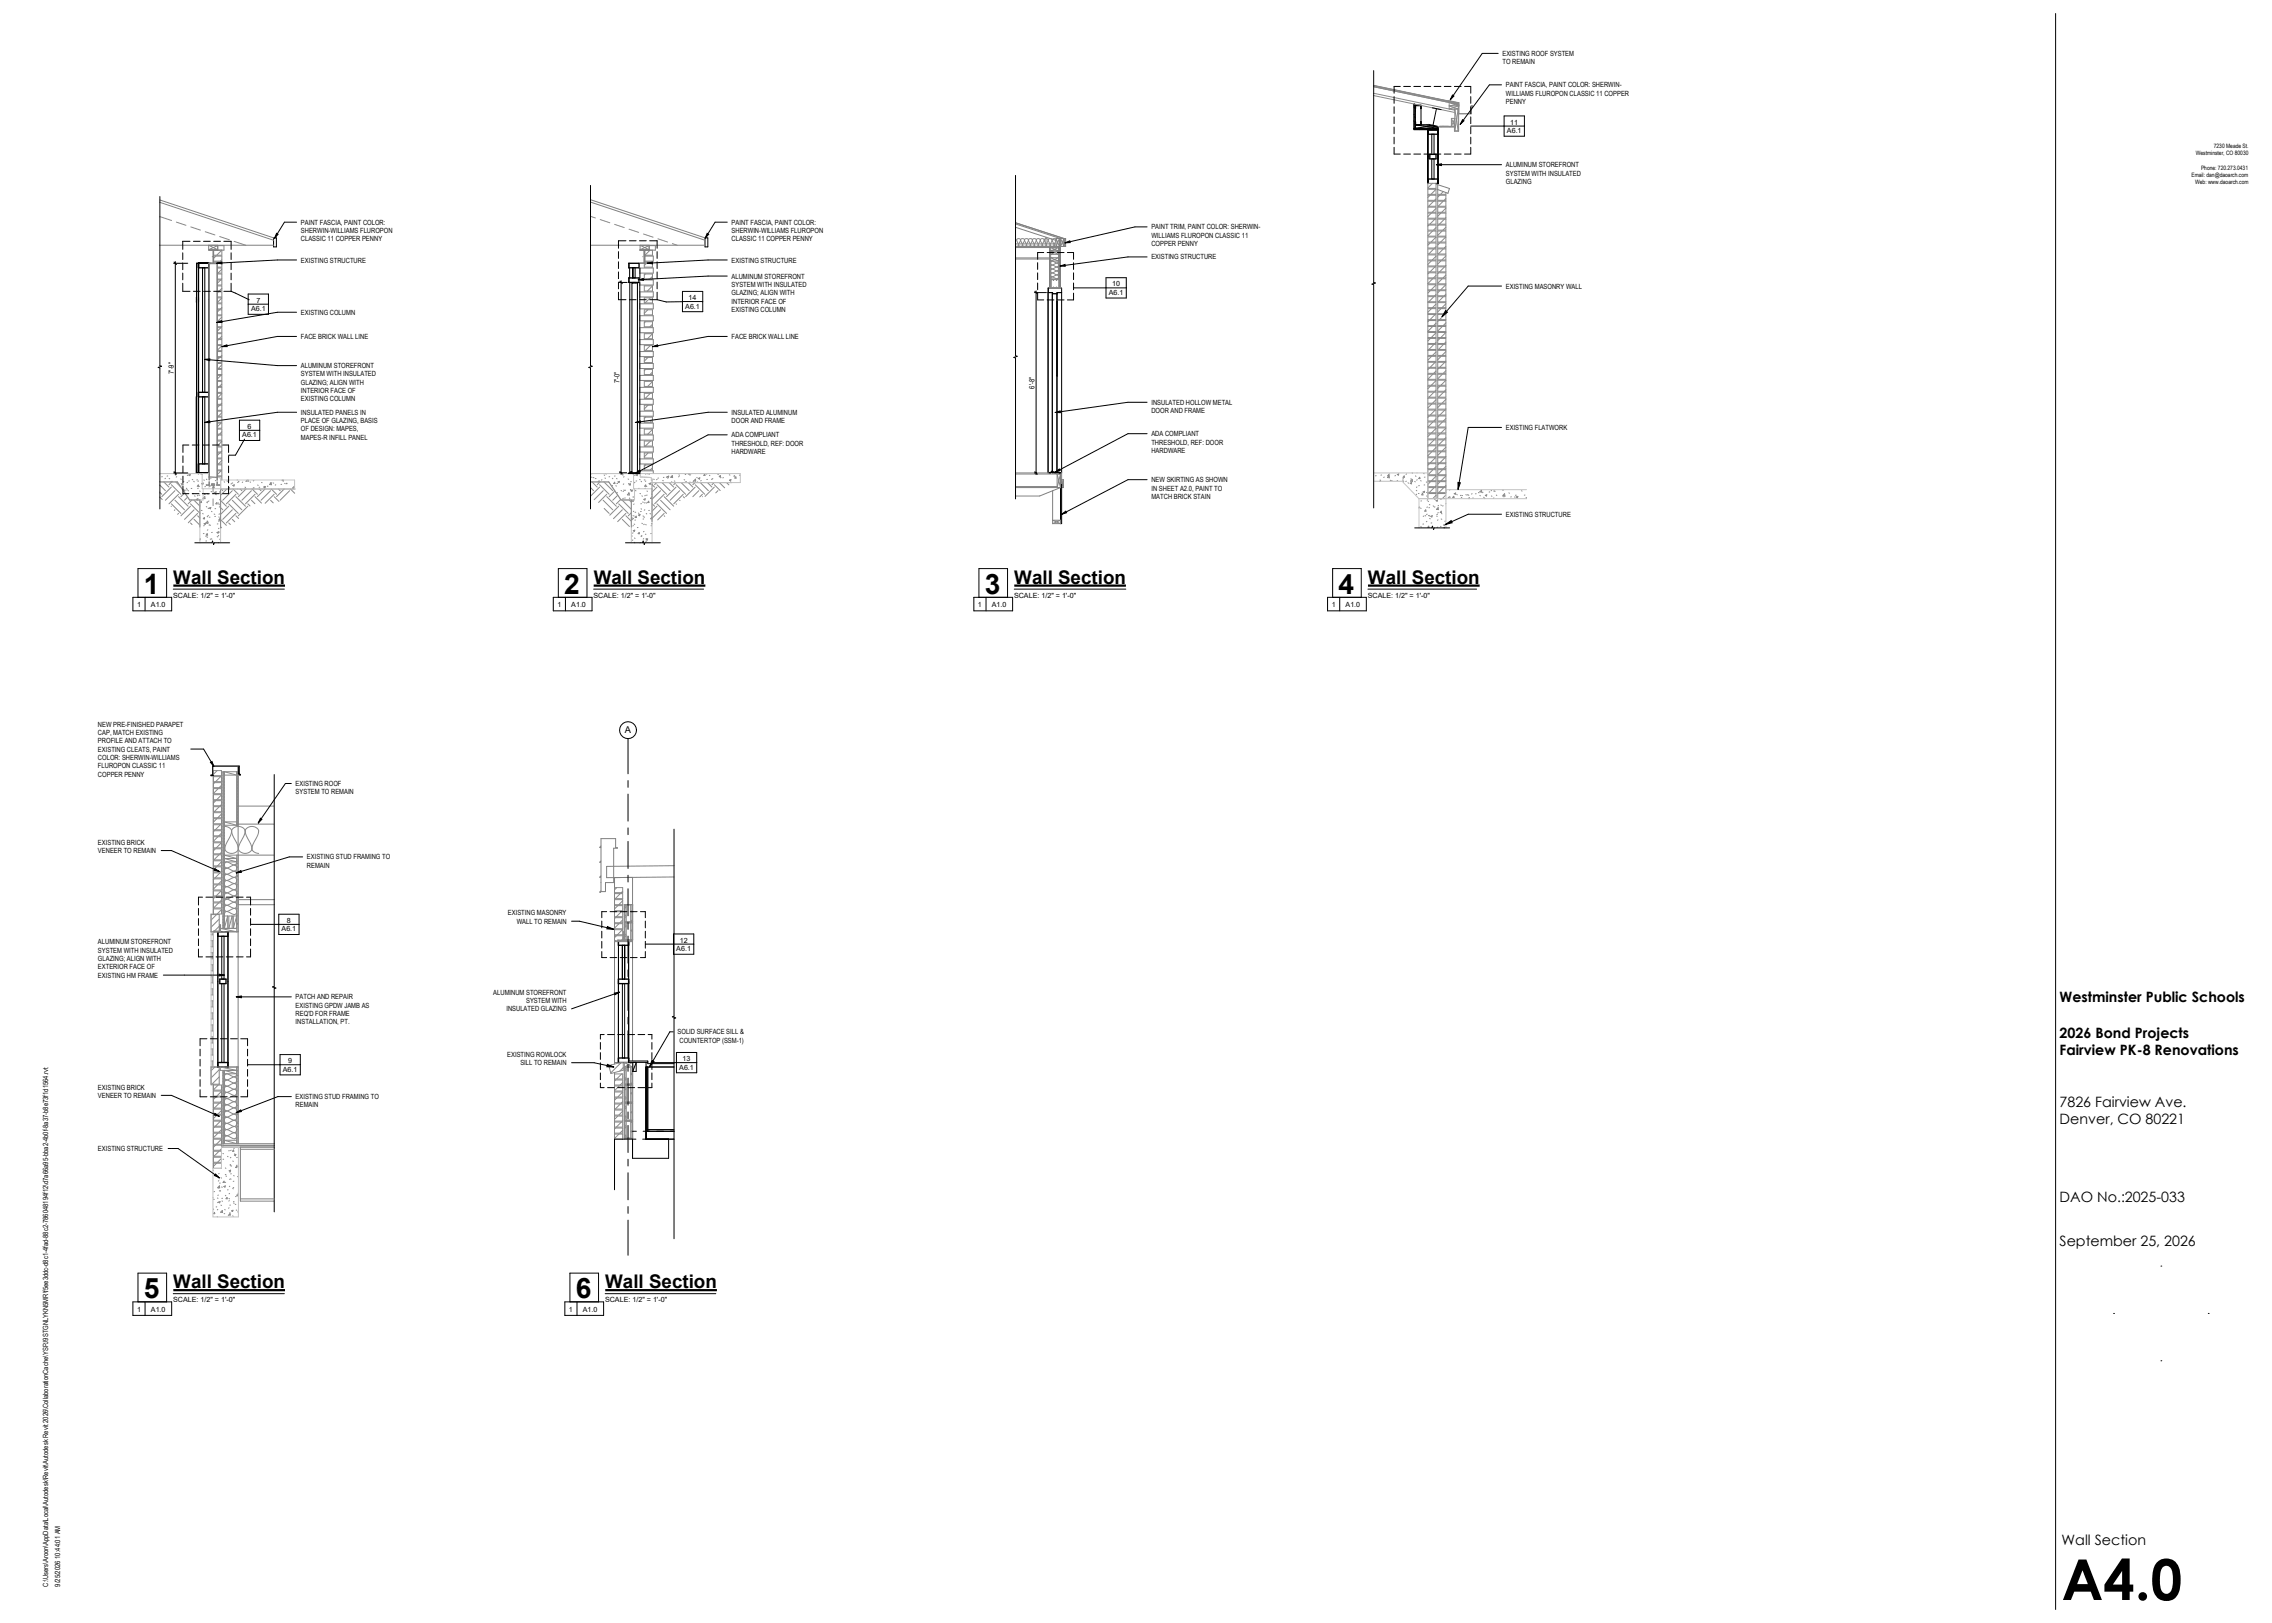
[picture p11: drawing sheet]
<svg xmlns="http://www.w3.org/2000/svg" width="1067mm" height="762mm" viewBox="0 0 1067 762" stroke-linecap="round" stroke-linejoin="round" font-family="sans-serif">
<defs><g id="words">
<text font-size="26.5" x="968" y="751">A4.0</text>
<g font-size="13.2">
<text x="68" y="279">1</text>
<text x="265" y="279">2</text>
<text x="462" y="279">3</text>
<text x="629" y="279">4</text>
<text x="68" y="610">5</text>
<text x="270" y="610">6</text>
</g>
<g font-size="8.8">
<text x="81" y="274">Wall Section</text>
<text x="279" y="274">Wall Section</text>
<text x="476" y="274">Wall Section</text>
<text x="642" y="274">Wall Section</text>
<text x="81" y="605">Wall Section</text>
<text x="284" y="605">Wall Section</text>
</g>
<g font-size="6.7">
<text x="967" y="471">Westminster Public Schools</text>
<text x="967" y="487">2026 Bond Projects</text>
<text x="967" y="495">Fairview PK-8 Renovations</text>
<text x="967" y="520">7826 Fairview Ave.</text>
<text x="967" y="528">Denver, CO 80221</text>
<text x="967" y="564">DAO No.:</text>
<text x="998" y="564">2025-033</text>
<text x="967" y="585">September 25, 2026</text>
<text x="968" y="725">Wall Section</text>
</g>
<text font-size="4.4" x="293" y="344">A</text>
<g font-size="3.4">
<text x="705" y="26">EXISTING ROOF SYSTEM</text>
<text x="705" y="30">TO REMAIN</text>
<text x="707" y="41">PAINT FASCIA, PAINT COLOR: SHERWIN-</text>
<text x="707" y="45">WILLIAMS FLUROPON CLASSIC 11 COPPER</text>
<text x="707" y="49">PENNY</text>
<text x="709" y="58">11</text>
<text x="708" y="62">A6.1</text>
<text x="707" y="79">ALUMINUM STOREFRONT</text>
<text x="707" y="82">SYSTEM WITH INSULATED</text>
<text x="707" y="86">GLAZING</text>
<text x="141" y="106">PAINT FASCIA, PAINT COLOR:</text>
<text x="344" y="106">PAINT FASCIA, PAINT COLOR:</text>
<text x="541" y="108">PAINT TRIM, PAINT COLOR: SHERWIN-</text>
<text x="141" y="109">SHERWIN-WILLIAMS FLUROPON</text>
<text x="141" y="113">CLASSIC 11 COPPER PENNY</text>
<text x="344" y="109">SHERWIN-WILLIAMS FLUROPON</text>
<text x="344" y="113">CLASSIC 11 COPPER PENNY</text>
<text x="541" y="112">WILLIAMS FLUROPON CLASSIC 11</text>
<text x="541" y="116">COPPER PENNY</text>
<text x="141" y="123">EXISTING STRUCTURE</text>
<text x="344" y="123">EXISTING STRUCTURE</text>
<text x="541" y="122">EXISTING STRUCTURE</text>
<text x="344" y="131">ALUMINUM STOREFRONT</text>
<text x="344" y="135">SYSTEM WITH INSULATED</text>
<text x="522" y="134">10</text>
<text x="707" y="136">EXISTING MASONRY WALL</text>
<text x="120" y="142">7</text>
<text x="323" y="141">14</text>
<text x="344" y="139">GLAZING; ALIGN WITH</text>
<text x="344" y="143">INTERIOR FACE OF</text>
<text x="521" y="138">A6.1</text>
<text x="118" y="146">A6.1</text>
<text x="141" y="148">EXISTING COLUMN</text>
<text x="322" y="145">A6.1</text>
<text x="344" y="146">EXISTING COLUMN</text>
<text x="141" y="159">FACE BRICK WALL LINE</text>
<text x="344" y="159">FACE BRICK WALL LINE</text>
<text x="141" y="173">ALUMINUM STOREFRONT</text>
<text x="82" y="176" transform="rotate(-90 82 176)">7'-9&quot;</text>
<text x="141" y="177">SYSTEM WITH INSULATED</text>
<text x="291" y="180" transform="rotate(-90 291 180)">7'-0&quot;</text>
<text x="141" y="181">GLAZING; ALIGN WITH</text>
<text x="141" y="185">INTERIOR FACE OF</text>
<text x="486" y="182" transform="rotate(-90 486 182)">6'-8&quot;</text>
<text x="141" y="188">EXISTING COLUMN</text>
<text x="541" y="190">INSULATED HOLLOW METAL</text>
<text x="141" y="195">INSULATED PANELS IN</text>
<text x="344" y="195">INSULATED ALUMINUM</text>
<text x="541" y="194">DOOR AND FRAME</text>
<text x="116" y="201">6</text>
<text x="141" y="199">PLACE OF GLAZING, BASIS</text>
<text x="141" y="203">OF DESIGN: MAPES,</text>
<text x="344" y="199">DOOR AND FRAME</text>
<text x="707" y="202">EXISTING FLATWORK</text>
<text x="114" y="205">A6.1</text>
<text x="141" y="206">MAPES-R INFILL PANEL</text>
<text x="344" y="205">ADA COMPLIANT</text>
<text x="344" y="209">THRESHOLD, REF: DOOR</text>
<text x="541" y="205">ADA COMPLIANT</text>
<text x="541" y="209">THRESHOLD, REF: DOOR</text>
<text x="344" y="213">HARDWARE</text>
<text x="541" y="213">HARDWARE</text>
<text x="541" y="226">NEW SKIRTING AS SHOWN</text>
<text x="541" y="230">IN SHEET A2.0, PAINT TO</text>
<text x="541" y="234">MATCH BRICK STAIN</text>
<text x="707" y="243">EXISTING STRUCTURE</text>
<text x="81" y="281">SCALE: 1/2&quot; = 1'-0&quot;</text>
<text x="279" y="281">SCALE: 1/2&quot; = 1'-0&quot;</text>
<text x="476" y="281">SCALE: 1/2&quot; = 1'-0&quot;</text>
<text x="642" y="281">SCALE: 1/2&quot; = 1'-0&quot;</text>
<text x="64" y="285">1</text>
<text x="71" y="285">A1.0</text>
<text x="262" y="285">1</text>
<text x="268" y="285">A1.0</text>
<text x="459" y="285">1</text>
<text x="466" y="285">A1.0</text>
<text x="625" y="285">1</text>
<text x="632" y="285">A1.0</text>
<text x="46" y="341">NEW PRE-FINISHED PARAPET</text>
<text x="46" y="345">CAP, MATCH EXISTING</text>
<text x="46" y="349">PROFILE AND ATTACH TO</text>
<text x="46" y="353">EXISTING CLEATS, PAINT</text>
<text x="46" y="357">COLOR: SHERWIN-WILLIAMS</text>
<text x="46" y="361">FLUROPON CLASSIC 11</text>
<text x="46" y="365">COPPER PENNY</text>
<text x="139" y="369">EXISTING ROOF</text>
<text x="139" y="373">SYSTEM TO REMAIN</text>
<text x="46" y="397">EXISTING BRICK</text>
<text x="46" y="401">VENEER TO REMAIN</text>
<text x="144" y="404">EXISTING STUD FRAMING TO</text>
<text x="144" y="407">REMAIN</text>
<text x="239" y="430">EXISTING MASONRY</text>
<text x="132" y="437">A6.1</text>
<text x="135" y="433">8</text>
<text x="243" y="434">WALL TO REMAIN</text>
<text x="46" y="443">ALUMINUM STOREFRONT</text>
<text x="319" y="443">12</text>
<text x="46" y="447">SYSTEM WITH INSULATED</text>
<text x="318" y="447">A6.1</text>
<text x="46" y="451">GLAZING; ALIGN WITH</text>
<text x="46" y="455">EXTERIOR FACE OF</text>
<text x="46" y="459">EXISTING HM FRAME</text>
<text x="232" y="467">ALUMINUM STOREFRONT</text>
<text x="139" y="469">PATCH AND REPAIR</text>
<text x="139" y="473">EXISTING GPDW JAMB AS</text>
<text x="247" y="471">SYSTEM WITH</text>
<text x="139" y="477">REQ'D FOR FRAME</text>
<text x="238" y="475">INSULATED GLAZING</text>
<text x="139" y="481">INSTALLATION, PT.</text>
<text x="318" y="486">SOLID SURFACE SILL &amp;</text>
<text x="319" y="490">COUNTERTOP (SSM-1)</text>
<text x="238" y="496">EXISTING ROWLOCK</text>
<text x="133" y="503">A6.1</text>
<text x="135" y="499">9</text>
<text x="244" y="500">SILL TO REMAIN</text>
<text x="319" y="502">A6.1</text>
<text x="321" y="498">13</text>
<text x="46" y="512">EXISTING BRICK</text>
<text x="46" y="515">VENEER TO REMAIN</text>
<text x="139" y="516">EXISTING STUD FRAMING TO</text>
<text x="139" y="520">REMAIN</text>
<text x="46" y="540">EXISTING STRUCTURE</text>
<text x="81" y="611">SCALE: 1/2&quot; = 1'-0&quot;</text>
<text x="284" y="611">SCALE: 1/2&quot; = 1'-0&quot;</text>
<text x="64" y="616">1</text>
<text x="71" y="616">A1.0</text>
<text x="267" y="616">1</text>
<text x="274" y="616">A1.0</text>
<text x="23" y="745" transform="rotate(-90 23 745)">C:\Users\Aroon\AppData\Local\Autodesk\Revit\Autodesk Revit 2026\CollaborationCache\YSPJ9STGNLYKN5MR\f5ee3ddc-d8c1-4fad-88c2-786048194f12\d7a66a95-bba2-4b0f-8a37-b8e73f1d1564.rvt</text>
<text x="28" y="745" transform="rotate(-90 28 745)">9/25/2026 10:44:01 AM</text>
</g>
<g font-size="2.8">
<text x="1039" y="69">7230 Meade St.</text>
<text x="1031" y="73">Westminster, CO 80030</text>
<text x="1029" y="83">Email: dan@daoarch.com</text>
<text x="1033" y="80">Phone: 720.273.0431</text>
<text x="1031" y="86">Web: www.daoarch.com</text>
</g>
</g></defs>
<g fill="none" stroke="#888" stroke-width=".47">
<path d="M75 102l6 2M83 104l4 2M90 107l4 1M96 109l5 1M100 117h4v3h-4zM103 111l5 2M104 117l-2 3M110 113l5 2M478 115l-1 1M478 115l1 1 1-1M479 113a.9 .9 0 0 0-1-1 1 1 0 0 0 0 2v1M479 113l-1 2"/>
<path d="M479 113l1 2M479 113l1-1 1 1M480 115l1 1 1-1M481 113l-1 2M481 113l1 2M481 113l1-1 1 1M482 115l1 1 1-1M483 113l-1 2M483 113l1 2M483 113l1-1 1 1M484 115l1 1 1-1M485 113l-1 2"/>
<path d="M485 113l1 2M485 113l1-1 1 1M486 115l1 1 1-1M487 113l-1 2M487 113l1 2M487 113l1-1v1M488 115v1l1-1M488 113v2M488 113l1 2M488 113l1-1 1 1M489 115l1 1 1-1M490 113l-1 2"/>
<path d="M490 113l1 2M490 113l1-1 1 1M491 115l1 1 1-1M492 113l-1 2M492 113l1 2M492 113l1-1 1 1M493 115l1 1 1-1M494 113l-1 2M494 113l1 2M494 113a.9 .9 0 0 1 1-1 1.1 1.1 0 0 1 1 2l-1 1M495 115l1 1M100 120h4v3h-4z"/>
<path d="M100 124v-1h4v2h-2M101 120l-1 1M102 126h2v2h-2M102 129h2v2M102 131h2v3h-2M102 134h2v3h-2M102 137h2v2h-2M102 131h2M102 140h2M103 137h-1M103 123l-1 1M104 131l-2 2"/>
<path d="M104 122l-1 1M104 126l-2 2M104 131h.1M104 135l-1 2M104 140l-2 2M104 140v2h-2M493 135h.1M493 135h5M493 134h.1M493 131h4M493 130h.1M493 133h.1"/>
<path d="M493 130v5M494 130l-1 1h4M494 128l-1 1 1 1M494 128l2 1M494 126l-1 1 1 1M494 126l2 1M494 124l-1 1 1 1M494 124l2 1M495 131v1l-1-1v4h1M496 135h.1M496 132h.1M496 131v1"/>
<path d="M496 131h1v4h-1M496 129a.9 .9 0 0 1 1 1 1.1 1.1 0 0 1-2 1l-1-1M496 129l-2 1M496 127l1 1-1 1M496 127l-2 1M496 125l1 1-1 1M496 125l-2 1M496 124h1l-1 1M496 124h-2M496 124l-1-1a1 1 0 0 0-2 0 .9 .9 0 0 0 1 1M497 123l-1 1M497 134h.1"/>
<path d="M497 130h.1M497 130v5M497 133h.1M498 135h.1M102 143h2v2h-2M102 145h2v3h-2M102 148h2v3h-2M102 151h2v2M102 154h2v2h-2M102 157h2v2h-2M102 159h2v3h-2M102 153h2"/>
<path d="M103 159l-1 1M103 145l-1 1M104 154l-2 1M104 144v1M104 149l-2 2M104 153h.1M104 158l-1 1M102 162h2v3h-2M102 165h2v2h-2M102 168h2v2h-2M102 171h2v2h-2M102 173h2v3"/>
<path d="M102 176h2v3h-2M102 179h2v2h-2M102 176h2M103 168l-1 1M104 176l-2 2M104 167h.1M104 162l-2 2M104 171l-2 2M104 176h.1M102 182h2v2h-2M102 185h2v2h-2M102 187h2v3h-2"/>
<path d="M102 190h2v3h-2M102 193h2v2h-2M102 196h2v2h-2M102 199h2v2h-2M103 182h-1M103 190l-1 1M104 199l-2 1M104 180l-1 1M104 189v1M104 185l-2 2M104 194l-2 1M102 207h2v2h-2l2-2"/>
<path d="M102 201h2v3h-2M102 204h2v3h-2M102 210h2v2h-2M102 213h2v2h-2M102 215h2v3h-2M102 218h2v3h-2M103 204l-1 1M103 213l-1 1M104 203l-1 1M104 212h.1M104 216l-1 2M75 231l1 1"/>
<path d="M75 228l3 2M75 233l1 2M75 226h8l6 9h5v12M76 224h.1M77 226l2 3M78 225h-1M79 223l-1 1M79 225h1M80 226h1M80 229l-4 4M80 238h.1M80 237l5 4"/>
<path d="M80 228l5 4M81 226l-2 2M82 230l-4 5M82 239v1M82 235l5 4M83 226l2 3M83 223h-1M83 224h.1M84 232l-5 5M84 233l4 5M85 225h.1M85 227h.1"/>
<path d="M86 227v1h-1zM86 230h1v1zM86 230h.1M86 226h.1M87 231l-2 2M87 229h1M88 230h.1M88 226v1M88 233l-1 2M88 223h.1M88 230h1M89 223h.1"/>
<path d="M89 226h.1M89 238l-4 4M89 237l5 4M90 229h.1M90 235l-2 2M90 225h1M90 232h1M91 226h.1M91 239l-4 5M91 235l3 3M91 233h1M93 235l-1-1h1v1"/>
<path d="M93 225h-1M93 233h.1M93 229h.1M93 228h.1M93 226h.1M93 222v1M93 228h1M94 231h.1M94 232l-1 1M94 222h.1M95 235v1h-1zM95 227h.1"/>
<path d="M95 240h.1M95 222h-1M95 234h.1M96 225v1M96 232h.1M96 233v1h-1zM96 228v1M97 238h.1M97 225h.1M97 236h.1M97 232h1M98 236h-1"/>
<path d="M98 239h.1M98 225v-1v1M98 226v2M98 235h.1M98 232h.1M98 239l1-1v1zM98 226v2h-1h1M98 228v1M98 225h.1M99 228h.1M99 231h.1M99 224h.1"/>
<path d="M99 228h2M99 227h1M100 228v-1h1v1M100 228v3M100 234v3M100 232h.1M100 228l1 1h-1zM101 231v1zM101 226h.1M101 232h1M101 239h.1M102 228h1h-1"/>
<path d="M102 224h-1M102 236v1h-1zM102 224v1M102 226v2M102 224h2v1M102 221h2v2h-2M103 236h.1M103 237h.1M103 228h.1M103 231h.1M103 238h.1M103 234v1"/>
<path d="M103 239h2M104 235l2 3M104 228h-1M104 230h1M104 221l-2 2M104 225h.1M105 226h.1M106 230l-2 3M107 226h.1M107 238l-3 3M107 237l5 4M108 229v1h-1z"/>
<path d="M109 227h-1M109 230l-4 5M109 239l-4 5M109 235l5 4M109 228h1zM109 227h.1M109 230l3 2M111 232l-5 5M111 233l4 5M111 225h.1M112 226h.1M113 230h1"/>
<path d="M114 226v1M115 230h.1M115 229h.1M115 230l-3 3M116 226h-1M116 225v1h1v-1M116 238l-4 4M116 237l1 1M117 226h1M118 230l-4 5M118 235l2 1M118 230l3 2"/>
<path d="M119 229h.1M119 226h.1M120 232l-5 5M120 233l3 3M121 228h.1M122 230h1M122 229h.1M123 226v1M124 229l1-1-1 1zM124 228v1M124 230l-3 3M126 228h-1"/>
<path d="M127 227h.1M127 230l-4 5M127 235l1 1M127 227v1v-1zM127 230l3 2M128 227h1M129 232l-5 4M129 233l2 2M129 228h.1M131 230h1M132 227h.1M133 225v1"/>
<path d="M133 226h.1M133 230l-3 3M134 227h.1M135 227h-1M136 230l-4 5M136 230l2 2M138 228v1h-1zM138 227h.1M139 230h-35v18M84 241h-1M89 246h1M91 244l3 3"/>
<path d="M93 241l-5 4M93 242l1 1M94 253v1M95 241h.1M96 250l-1 1M96 246h1h-1zM96 247h.1M96 243v1h-1zM97 252h.1M97 251h.1M97 254h.1M97 245h.1"/>
<path d="M97 242l1 1M98 245v1h-1zM98 249h-1M98 245l-1 1M98 242h.1M98 246v1M99 246v1M99 243h-1M99 253h.1M99 253h1M99 240h1M100 250h-1"/>
<path d="M101 241v1M101 242v1M102 250h1h-1zM102 252h.1M102 246h.1M103 255h.1M103 243h.1M103 251l-1 1M103 250h.1M103 248h.1M103 245h.1M103 241h.1"/>
<path d="M103 244h.1M103 253h.1M104 247v1M104 244l2 3M107 246h1M109 244l1 1M111 241l-5 5M111 242l1 1"/>
</g>
<path d="M98 117h4M100 117v7M98 124h2M100 121h.1" fill="none" stroke="#7f7f7f" stroke-width=".47"/>
<g fill="none" stroke="#000" stroke-width=".47">
<path d="M75 92v80h1l-2 1h1v66M477 82v85h1l-2 1h1v66M128 112h2v4h-2zM92 140v2M93 126h.1M93 124v98M93 140h.1M95 126v58M95 126h1v58h-1zM98 126v58M99 124h-7v98M492 137h2v85h4v-87h-6v87"/>
<path d="M494 138h2M496 138v84M498 137h-2v85M93 142h.1M496 142h.1M496 177h.1M92 186v36h6M93 186h.1M93 184h.1M95 186v32M95 186h1v32h-1zM98 186v32"/>
<path d="M93 218h.1M493 222h.1M494 222h4M494 222h-1M494 221v1M494 221l-1 1M495 222h.1M496 222h.1M498 222h.1M498 228v18zM91 255h9v-1v2l1-1h7"/>
</g>
<path d="M93 124h5v2h-5zM93 184h5v2h-5zM93 218h5v4h-5z" fill="none" stroke="#000" stroke-width=".63"/>
<path d="M75 226h8l6 9h6v-6M75 222h23v2M94 235v20M95 222v7h9M98 224h4M102 224h1l1 1v30M104 225h34v5h-34" fill="none" stroke="#c3c3c3" stroke-width=".47"/>
<g fill="none" stroke="#808080" stroke-width=".47">
<path d="M75 94l53 18M75 95l53 18M75 115h53M98 115l4 2h-4zM102 115h3v2h-3v-2l-4 2M477 116h20l-4 2M477 116h23M477 105l23 7M477 105l21 7M477 107l19 6M477 115h19M491 111v4"/>
<path d="M493 116v19v-19l4 2M493 118h4M493 118l4 1h-4l4-1M496 112h1M496 112v4l1-4M496 112l1 4M497 116v15M497 112v23h1v-23M498 112h2M498 112l2 4M500 112v4M500 112l-2 4"/>
<path d="M98 124v100M102 124v100M477 121h16M477 122h16M493 121h4l-4 2h4zM98 224v-100h4v100M98 224h4M477 222h16M477 223h21l-2 6v-6l2 6M477 229h21M477 228h19M493 222h5"/>
<path d="M494 230v16M498 228v-6v7M498 229l-10 4h-11M499 225h.1M499 225v4M499 229h.1M494 246h4M498 244v2M498 244h-4l4 2M498 244l-4 2"/>
</g>
<path d="M98 117h4M100 117v7M98 124h4" fill="none" stroke="#808080" stroke-width=".63"/>
<g fill="#fff">
<path d="M277 222h20l1 13h-6l-6-9h-9z"/>
<path d="M297 222h4v2h5v5h-9z"/>
<path d="M298 229h8v26h-3v1l-1-2v1h-6v-20h2z"/>
<path d="M301 222h47v5h-42v-3h-5z"/>
<path d="M303 117h3v3h-3z"/>
<path d="M303 123h3v2h-3z"/>
<path d="M303 129h3v2h-3z"/>
<path d="M303 134h3v3h-3z"/>
<path d="M303 140h3v2h-3z"/>
<path d="M303 145h3v3h-3z"/>
<path d="M303 151h3v2h-3z"/>
<path d="M303 157h3v2h-3z"/>
<path d="M303 162h3v3h-3z"/>
<path d="M303 168h3v2h-3z"/>
<path d="M303 173h3v3h-3z"/>
<path d="M303 179h3v2h-3z"/>
<path d="M303 185h3v2h-3z"/>
<path d="M303 190h3v3h-3z"/>
<path d="M303 196h3v2h-3z"/>
<path d="M303 201h3v3h-3z"/>
<path d="M303 207h3v2h-3z"/>
<path d="M303 213h3v2h-3z"/>
<path d="M303 218h3v3h-3z"/>
<path d="M277 226v8a10 10 0 0 1 7 5 20 20 0 0 0 12 8v-12h-4l-6-9zM306 227v18a22 22 0 0 0 13-10 10 10 0 0 1 9-2 25 25 0 0 0 16-6z"/>
</g>
<g fill="none" stroke="#888" stroke-width=".47">
<path d="M277 102h3M282 103l4 2M289 105l4 2M295 108l5 1M302 110l5 1M303 117h3v3h-3zM305 117l-2 3M309 112l4 2M316 114l2 1M303 123h3v2h-3zM303 129h3v2h-3zM303 134h3v3h-3z"/>
<path d="M303 140h3v2h-3zM303 129h.1M304 123l-1 2M305 140l-2 2M306 125h.1M306 130l-1 1M306 134l-2 3M303 145h3v3h-3zM303 151h3v2h-3zM303 157h3v2h-3zM303 151v1M304 145l-1 2"/>
<path d="M306 148h.1M306 152l-1 1M306 157l-2 2M303 162h3v3h-3zM303 168h3v2h-3zM303 173h3v3h-3zM303 179h3v2h-3zM303 173v1M304 168l-1 2M305 162l-2 3M306 170h.1M306 175l-1 1"/>
<path d="M306 179l-2 2M303 185h3v2h-3zM303 190h3v3h-3zM303 196h3v2h-3zM303 196h.1M304 190l-1 2M305 185l-2 2M306 197l-1 1M303 201h3v3h-3zM303 207h3v2h-3zM303 213h3v2h-3zM303 218h3v3h-3z"/>
<path d="M303 218v1M304 213l-1 1M305 207l-2 2M306 202l-2 2M306 220l-1 1M277 229l2 1M277 226h9l6 9h4v12M277 226h.1M278 223h-1M278 224h.1M278 226l2 3M279 224h.1"/>
<path d="M280 225h.1M281 226h.1M282 229l-5 4M282 228l4 4M282 226l-2 2M283 225h-1M283 230l-4 5M283 235l5 4M284 226l4 4M284 223h.1M284 239l2 2M284 224v1"/>
<path d="M284 222h1M285 232l-4 4M285 233l4 5M286 224h.1M288 228h-1M288 225h-1M289 226v1h-1zM289 230l-3 3M289 223l-1 1M289 228h.1M289 225h1M290 231h.1"/>
<path d="M290 227h.1M290 233l-2 2M290 226h1v1zM291 238l-5 4M291 237l4 4M291 235l-2 2M292 230h.1M292 239l-4 4M292 235l4 4M293 234h-1M293 223h-1M293 231h.1"/>
<path d="M293 227h.1M293 230h.1M293 224h.1M294 234h-1M294 230h-1M295 225h.1M295 231v1M295 227h.1M295 231v1zM295 235l1 1M295 234h1M296 227v1h-1z"/>
<path d="M296 230h1v1zM296 230h.1M296 226h.1M296 236h1M297 235h.1M297 233h.1M298 229h.1M298 240h-1M298 237h-1M298 233h.1M298 230h.1M298 226v1"/>
<path d="M298 223h.1M298 230h1M299 223h.1M299 226h.1M300 229h.1M300 225h1M300 232h1M301 239h.1M301 226h.1M301 236v1M301 233h1M302 236h.1"/>
<path d="M302 234h1v1zM303 239v1M303 225h-1M303 236h.1M303 233h.1M303 229h.1M303 228h.1M303 226h.1M303 222v1M303 228h1M304 236h-1M304 231h.1"/>
<path d="M304 232v1M304 222h1M305 235v1h-1zM305 227h.1M305 240h.1M306 225v1M306 232h.1M306 233l-1 1h1M306 236l1 2M306 227l1 2M307 225h.1M308 227l-1 1"/>
<path d="M308 229l-2 2M308 238l-2 2M308 237l5 4M308 228l5 4M309 225h-1M309 224h.1M310 230l-4 4M310 239l-4 4M310 235l5 4M311 227l4 3M311 226h.1M312 224h-1"/>
<path d="M312 232l-5 5M312 233l4 5M313 224h.1M313 224h1zM314 224l-1 1M314 227l2 2M315 226h1M316 224h-1M316 223v1h-1zM317 226h.1M317 227l-1 1M317 229l-4 4"/>
<path d="M317 237h1M317 228l5 4M319 223h.1M319 224h.1M319 230l-4 5M319 235h.1M320 227l4 3M321 232l-5 5M321 233v1M321 225h.1M322 226h.1M322 223h.1"/>
<path d="M323 227l2 2M323 222h1M324 226v1M324 223h.1M325 222h-1M326 226h-1M326 227l-1 1M326 222h.1M326 229l-4 4M326 228l5 4M327 225v1h-1zM327 224h.1"/>
<path d="M327 226h1M328 225l1-1-1 1zM328 230l-3 3M329 227l4 3M329 222h.1M329 226h.1M330 232l-1 1M330 233h.1M331 223h-1zM332 222v1M332 225h.1M332 227l2 2"/>
<path d="M333 226v1M333 223h.1M334 225h.1M335 225h-1M335 227l-1 1M335 229l-4 4M335 228l3 2M337 223h.1M337 230l-1 1M338 227l2 2M338 223v1zM339 224h-1"/>
<path d="M340 224h-1M341 227l1 1M342 223h1M342 225h1v1zM343 226h.1M344 227h-38v18M345 223v1M345 223h.1M345 224l1 1-1-1zM348 223h-1M292 244l4 3M294 241l-4 4"/>
<path d="M294 242l2 3M296 243h1l-1 1M296 241l-1 1M296 242h1M297 252h.1M297 254h.1M297 250h.1M297 249h1v1zM297 247h.1M298 242h.1M298 243l-1 1M298 246h.1"/>
<path d="M298 255h.1M298 253h.1M298 244h.1M299 240l-1 1M299 242v1h-1zM300 248h-1M300 241h.1M300 242h1h-1zM300 250v1zM301 255h-1M301 252h.1M301 240h.1"/>
<path d="M301 251v1M301 246h1M302 242h.1M302 244h.1M302 253h.1M302 249v1M303 246h-1M303 243h-1M303 246h.1M303 254v1M303 251h.1M303 253h1"/>
<path d="M303 254h1M303 253h1v1zM303 241h1M305 241h.1M306 250v1M306 247h.1M306 243v1zM306 246h.1M312 241l-3 3M312 242h.1"/>
</g>
<path d="M300 117h4M302 117v7M300 124h3M302 121h.1" fill="none" stroke="#7f7f7f" stroke-width=".47"/>
<g fill="none" stroke="#000" stroke-width=".47">
<path d="M277 87v85h1l-2 1h1v66M331 112h1v4h-1zM295 124v2M295 130v3M296 126v4M296 133v89M297 133h.1M297 126v4h1v-4h-1v4M297 133h1M300 133v89h-5h1M300 126v4M295 222h.1"/>
<path d="M296 222h.1M296 222h4M297 222h-1M297 222h.1M297 222v-89h2v89M298 222h.1M300 222h.1M294 255h8v-1l1 2v-1h7"/>
</g>
<path d="M295 124h5v2h-5zM295 130h5v3h-5z" fill="none" stroke="#000" stroke-width=".63"/>
<g fill="none" stroke="#808080" stroke-width=".47">
<path d="M277 94l54 18M277 95l54 18M277 115h54M301 115l4 2h-4zM305 115h3v2h-3v-2l-4 2M300 126h7v2h-7zM300 131h7v3h-7zM300 137h7v2h-7zM303 120h4v3h-4zM300 143h7v2h-7zM300 148h7v3h-7zM300 154h7v2h-7z"/>
<path d="M300 159h7v3h-7zM300 165h7v2h-7zM300 171h7v2h-7zM300 176h7v3h-7zM300 182h7v2h-7zM300 187h7v3h-7zM300 193h7v2h-7zM300 199h7v2h-7zM300 204h7v3h-7zM300 210h7v2h-7zM300 215h7v3h-7zM300 222v-1h7v1"/>
</g>
<path d="M277 226h9l6 9h6v-6M277 222h20M296 235v20M297 222v7h9v26M299 222h1M300 222h48v5h-42v-3h-5v-2" fill="none" stroke="#c3c3c3" stroke-width=".47"/>
<path d="M301 117h4M303 117v7M301 124h4" fill="none" stroke="#808080" stroke-width=".63"/>
<g fill="#fff">
<path d="M675 173h4v2h-4z"/>
<path d="M675 178h4v3h-4z"/>
<path d="M675 176h4v2h-4z"/>
<path d="M675 184h4v2h-4z"/>
<path d="M675 181h4v3h-4z"/>
<path d="M675 190h4v2h-4z"/>
<path d="M675 187h4v2h-4z"/>
<path d="M675 195h4v3h-4z"/>
<path d="M675 193h4v2h-4z"/>
<path d="M675 201h4v2h-4z"/>
<path d="M675 198h4v2h-4z"/>
<path d="M675 207h4v2h-4z"/>
<path d="M675 204h4v2h-4z"/>
<path d="M675 212h4v2h-4z"/>
<path d="M675 209h4v3h-4z"/>
<path d="M675 218h4v2h-4z"/>
<path d="M675 215h4v2h-4z"/>
<path d="M675 125h4v3h-4z"/>
<path d="M675 131h4v2h-4z"/>
<path d="M675 128h4v2h-4z"/>
<path d="M675 136h4v3h-4z"/>
<path d="M675 134h4v2h-4z"/>
<path d="M675 142h4v2h-4z"/>
<path d="M675 139h4v3h-4z"/>
<path d="M675 148h4v2h-4z"/>
<path d="M675 145h4v2h-4z"/>
<path d="M675 153h4v3h-4z"/>
<path d="M675 150h4v3h-4z"/>
<path d="M675 159h4v2h-4z"/>
<path d="M675 156h4v2h-4z"/>
<path d="M675 164h4v3h-4z"/>
<path d="M675 162h4v2h-4z"/>
<path d="M675 170h4v2h-4z"/>
<path d="M675 167h4v3h-4z"/>
<path d="M675 89l4 1v1h-4z"/>
<path d="M675 94h4v3h-4z"/>
<path d="M675 92h4v2h-4z"/>
<path d="M675 100h4v2h-4z"/>
<path d="M675 97h4v3h-4z"/>
<path d="M675 106h4v2h-4z"/>
<path d="M675 103h4v2h-4z"/>
<path d="M675 111h4v3h-4z"/>
<path d="M675 108h4v3h-4z"/>
<path d="M675 117h4v2h-4z"/>
<path d="M675 114h4v2h-4z"/>
<path d="M675 122h4v3h-4z"/>
<path d="M675 120h4v2h-4z"/>
<path d="M670 173h4v2h-4z"/>
<path d="M670 178h4v3h-4z"/>
<path d="M670 176h4v2h-4z"/>
<path d="M670 184h4v2h-4z"/>
<path d="M670 181h4v3h-4z"/>
<path d="M670 190h4v2h-4z"/>
<path d="M670 187h4v2h-4z"/>
<path d="M670 195h4v3h-4z"/>
<path d="M670 193h4v2h-4z"/>
<path d="M670 201h4v2h-4z"/>
<path d="M670 198h4v2h-4z"/>
<path d="M670 207h4v2h-4z"/>
<path d="M670 204h4v2h-4z"/>
<path d="M670 212h4v2h-4z"/>
<path d="M670 209h4v3h-4z"/>
<path d="M670 218h4v2h-4z"/>
<path d="M670 215h4v2h-4z"/>
<path d="M670 125h4v3h-4z"/>
<path d="M670 131h4v2h-4z"/>
<path d="M670 128h4v2h-4z"/>
<path d="M670 136h4v3h-4z"/>
<path d="M670 134h4v2h-4z"/>
<path d="M670 142h4v2h-4z"/>
<path d="M670 139h4v3h-4z"/>
<path d="M670 148h4v2h-4z"/>
<path d="M670 145h4v2h-4z"/>
<path d="M670 153h4v3h-4z"/>
<path d="M670 150h4v3h-4z"/>
<path d="M670 159h4v2h-4z"/>
<path d="M670 156h4v2h-4z"/>
<path d="M670 164h4v3h-4z"/>
<path d="M670 162h4v2h-4z"/>
<path d="M670 170h4v2h-4z"/>
<path d="M670 167h4v3h-4z"/>
<path d="M670 89h4v2h-4z"/>
<path d="M670 86h4v2h-4z"/>
<path d="M670 94h4v3h-4z"/>
<path d="M670 92h4v2h-4z"/>
<path d="M670 100h4v2h-4z"/>
<path d="M670 97h4v3h-4z"/>
<path d="M670 106h4v2h-4z"/>
<path d="M670 103h4v2h-4z"/>
<path d="M670 111h4v3h-4z"/>
<path d="M670 108h4v3h-4z"/>
<path d="M670 117h4v2h-4z"/>
<path d="M670 114h4v2h-4z"/>
<path d="M670 122h4v3h-4z"/>
<path d="M670 120h4v2h-4z"/>
<path d="M676 59l7 1z"/>
<path d="M645 40l40 8v1l-40-8z"/>
<path d="M664 49h1v11h-1z"/>
<path d="M664 60h6v1h-6z"/>
</g>
<g fill="#808080">
<circle cx="671" cy="60" r=".2"/>
<circle cx="674" cy="60" r=".2"/>
</g>
<g fill="#fff">
<path d="M675 221h4v2h-4z"/>
<path d="M675 226h4v2h-4z"/>
<path d="M675 223h4v3h-4z"/>
<path d="M675 232h4v2h-4z"/>
<path d="M675 229h4v2h-4z"/>
<path d="M670 221h4v2h-4z"/>
<path d="M670 226h4v2h-4z"/>
<path d="M670 223h4v3h-4z"/>
<path d="M670 232h4v2h-4z"/>
<path d="M670 229h4v2h-4z"/>
<path d="M645 222h25v12h-4l-8-8h-13z"/>
<path d="M666 234h13v14h-6v1v-2l-1 1h-6z"/>
<path d="M679 230h38v4h-38z"/>
</g>
<g fill="none" stroke="#888" stroke-width=".47">
<path d="M645 44l38 8M645 41l40 8M645 40l40 8M645 40l40 8v2M645 45l38 8M645 41h.1M648 41h-1M648 41h.1M651 42h.1M652 42h.1M653 42h.1M654 43h.1"/>
<path d="M656 42v1M657 43h.1M660 44h.1M664 45h.1M667 45h.1M669 46h.1M670 45l-1 1M670 46h.1M673 46h.1M675 46h.1M676 47h.1M677 47h.1"/>
<path d="M678 47h.1M678 48h.1M679 48h.1M680 48h.1M680 51h5M680 50h5M680 48l5 2M680 48v3M680 50l5 1M680 47l5 1M682 56l1 3-7 1h7M682 56h1l-1 3z"/>
<path d="M682 48h.1M684 49h.1M685 51l-2 10h2M685 49v12M685 50h.1M685 49l-5 1M685 50l-5 1M685 48v1M685 48v14h-2v-11l2 10M670 89h4v2h-4zM670 94h4v3h-4zM670 92h4v2h-4z"/>
<path d="M670 97h4v3h-4zM670 86h4v2h-4zM671 92l-1 1M673 86l-3 2M673 94l-2 3M674 93v1M674 98l-2 2M674 89l-2 2M675 89v2h4v-1M675 92h4v2h-4zM675 94h4v3h-4zM675 97h4v3h-4z"/>
<path d="M676 92l-1 1M678 94l-3 3M678 90l-2 1M679 93l-1 1M679 98l-2 2M670 100h4v2h-4zM670 106h4v2h-4zM670 103h4v2h-4zM670 111h4v3h-4zM670 108h4v3h-4zM670 117h4v2h-4zM670 114h4v2h-4z"/>
<path d="M670 120h4v2h-4zM671 106h-1M672 114l-2 1M672 100l-2 2M673 108l-3 3M673 117l-2 2M674 103l-3 2M674 102h.1M674 107l-1 1M674 111l-2 3M674 116h.1M675 100h4v2h-4z"/>
<path d="M675 103h4v2h-4zM675 106h4v2h-4zM675 108h4v3h-4zM675 111h4v3h-4zM675 114h4v2h-4zM675 117h4v2h-4zM675 120h4v2h-4zM675 106h.1M676 114l-1 1M677 100l-2 2M677 108l-2 3M678 117l-3 2"/>
<path d="M678 103l-2 2M679 111l-3 3M679 102h.1M679 107l-1 1M679 116h-1M670 125h4v3h-4zM670 131h4v2h-4zM670 128h4v2h-4zM670 136h4v3h-4zM670 134h4v2h-4zM670 139h4v3h-4zM670 122h4v3h-4z"/>
<path d="M671 128l-1 1M672 136l-2 2M672 122l-2 2M673 131l-3 2M673 139l-2 3M674 125l-3 3M674 129l-1 1M674 134l-2 2M674 138v1M674 120l-1 2M674 125h.1M675 122h4v3h-4z"/>
<path d="M675 125h4v3h-4zM675 128h4v2h-4zM675 131h4v2h-4zM675 134h4v2h-4zM675 136h4v3h-4zM675 139h4v3h-4zM675 128v1M676 136l-1 1M677 122l-2 2M677 131l-2 2M678 139l-3 3M678 125l-2 3"/>
<path d="M679 134l-3 2M679 125h.1M679 129l-1 1M679 138l-1 1M679 120l-2 2M670 142h4v2h-4zM670 148h4v2h-4zM670 145h4v2h-4zM670 153h4v3h-4zM670 150h4v3h-4zM670 159h4v2h-4zM670 156h4v2h-4z"/>
<path d="M670 142h.1M671 150l-1 1M672 159l-2 1M672 145l-2 2M673 153l-3 3M674 148l-3 2M674 143l-1 1M674 147h.1M674 152l-1 1M674 156l-2 2M675 142h4v2h-4zM675 145h4v2h-4z"/>
<path d="M675 148h4v2h-4zM675 150h4v3h-4zM675 153h4v3h-4zM675 156h4v2h-4zM675 159h4v2h-4zM676 150l-1 1M676 159l-1 1M677 145l-2 1M677 153l-2 2M678 148l-2 2M679 143l-2 1M679 147h.1"/>
<path d="M679 152l-1 1M679 156l-2 2M670 173h4v2h-4zM670 178h4v3h-4zM670 176h4v2h-4zM670 164h4v3h-4zM670 162h4v2h-4zM670 170h4v2h-4zM670 167h4v3h-4zM671 164l-1 1M671 173l-1 1M672 167l-2 2"/>
<path d="M673 176l-3 2M673 162l-2 2M674 170l-2 2M674 174l-1 1M674 179l-2 2M674 161h.1M674 165l-1 2M675 162h4v2h-4zM675 164h4v3h-4zM675 167h4v3h-4zM675 170h4v2h-4zM675 173h4v2h-4z"/>
<path d="M675 176h4v2h-4zM675 178h4v3h-4zM676 173h-1M677 167l-2 2M677 176l-2 2M678 162l-3 2M678 170l-2 2M679 170h.1M679 174l-1 1M679 179l-2 2M679 161h-1M679 165l-2 2"/>
<path d="M670 184h4v2h-4zM670 181h4v3h-4zM670 190h4v2h-4zM670 187h4v2h-4zM670 195h4v3h-4zM670 193h4v2h-4zM670 198h4v2h-4zM671 187h-1M671 195l-1 1M672 181l-2 2M672 190l-2 2M673 198l-3 2"/>
<path d="M673 184l-2 2M674 193l-2 2M674 183v1M674 188l-1 1M674 197l-1 1M675 181h4v3h-4zM675 184h4v2h-4zM675 187h4v2h-4zM675 190h4v2h-4zM675 193h4v2h-4zM675 195h4v3h-4zM675 198h4v2h-4z"/>
<path d="M676 195l-1 1M676 181l-1 1M677 190l-2 1M677 198l-2 2M678 184l-3 2M678 193l-2 2M679 183l-1 1M679 188l-2 1M679 192h.1M679 197l-1 1M670 201h4v2h-4zM670 207h4v2h-4z"/>
<path d="M670 204h4v2h-4zM670 212h4v2h-4zM670 209h4v3h-4zM670 218h4v2h-4zM670 215h4v2h-4zM671 209h-1M671 218h-1M672 204l-2 1M672 212l-2 2M673 207l-2 2M674 215l-2 2M674 201l-2 2"/>
<path d="M674 206h.1M674 210l-1 2M674 219l-1 1M675 201h4v2h-4zM675 204h4v2h-4zM675 207h4v2h-4zM675 209h4v3h-4zM675 212h4v2h-4zM675 215h4v2h-4zM675 218h4v2h-4zM675 209h.1M676 218h-1"/>
<path d="M676 204l-1 1M677 212l-2 2M678 207l-2 2M678 215l-2 2M679 201l-2 2M679 205l-1 1M679 210l-2 2M679 214h.1M679 219l-1 1M646 223h.1M648 226h.1M648 225v1"/>
<path d="M649 223h-1M650 224h.1M652 223h.1M652 223v1h-1zM653 223h-1M653 225v1M653 226h1M655 223h.1M656 223l1-1v1zM656 226h.1M659 224v1M659 226h.1"/>
<path d="M659 225h.1M659 223v1zM660 226h.1M660 223h.1M661 227h.1M662 227h1zM663 225h-1M663 222h.1M663 225v1h-1zM664 226h1M665 223v1M665 230h.1"/>
<path d="M665 232h.1M665 229h.1M665 222h.1M665 225h.1M666 238v1M666 232h.1M666 228h.1M667 224v1h-1zM667 239h.1M667 226h.1M667 235h.1M668 231v1"/>
<path d="M668 232h.1M668 231h1zM668 222h1M669 228h.1M669 224h.1M669 239l1 1h-1zM670 226h.1M670 233h.1M670 231h.1M670 238h.1M670 235h.1M670 228h.1"/>
<path d="M670 221h4v2h-4zM670 223h4v3h-4zM670 226h4v2h-4zM670 229h4v2h-4zM670 232h4v2h-4zM671 235h.1M671 232h-1M671 237h.1M671 238h.1M672 226l-2 1M673 221l-3 2M673 237v1"/>
<path d="M673 229l-2 2M674 238h-1M674 234h.1M674 235h1zM674 224l-2 2M674 228h.1M674 233l-1 1M675 221h4v2h-4zM675 223h4v3h-4zM675 226h4v2h-4zM675 229h4v2h-4zM675 232v2h4"/>
<path d="M675 232h4M675 232h.1M675 238v1h-1zM675 234h.1M675 237h.1M676 226l-1 1M676 234h1M677 237h.1M677 221l-2 2M678 237l-1 1M678 229l-2 2M679 236v1"/>
<path d="M679 223l-2 3M679 228h-1M679 232l-2 2M679 230h.1M681 230h.1M681 233l-1 1M682 233h1M683 233v1h-1zM683 232l1-1-1 1zM684 232h.1M686 232v1M686 234h.1"/>
<path d="M687 233h-1M688 232h1M689 232h.1M689 232l1 1M689 234h1M691 232h.1M692 234h.1M693 232h.1M694 231h.1M695 233h.1M696 230v1h-1zM696 231h.1"/>
<path d="M697 233v1M697 234h.1M697 233l1-1v1zM700 231h-1M700 230h.1M700 233h1M701 234h.1M702 230l-1 1M702 231h.1M703 232v1M706 233h.1M706 230h.1"/>
<path d="M706 232l1 1h-1zM707 233h-1M708 231l1 1M710 233h-1M711 233h.1M712 232v1M712 233h1v1zM712 233h.1M714 230l1 1M716 232h.1M717 234h.1M667 247h.1"/>
<path d="M668 246h.1M669 242h-1M669 242h.1M670 245h.1M670 241v1M671 247v1h-1zM671 242h.1M671 243l1 1M672 242h1l-1 1zM672 246h.1M673 248h.1M675 242h.1"/>
<path d="M675 247v1M675 244h.1M675 241h.1M676 247h1M677 244h.1M677 240v1h-1zM677 241h.1M678 246h1l-1 1zM678 248h.1M679 245h-1"/>
</g>
<g fill="none" stroke="#000" stroke-width=".47">
<path d="M645 33v100h1h-2l1 1v104M664 50h.1M664 54h.1M664 57h.1M664 49h1v11M664 49v12h6M664 50v1M664 49h.1M664 55h.1M665 52h-1M667 50v9M671 58l4 1"/>
<path d="M672 59l-7 1M673 51h4M674 51l-1 8M664 60h11M665 60h-1M665 60v1M666 61h1M668 61h.1M669 60v1M670 61h.1M670 60v1M671 60h.1"/>
<path d="M671 60v1M671 61h.1M671 61h3M672 63h1v9h-1zM672 75h1v9h-1zM675 60v1M675 60l-10-1h5l5 1h-2M670 86v-25h5v25h-1M664 248h8l1-1v2v-1h8"/>
<circle cx="674" cy="60" r=".2"/>
</g>
<path d="M678 59l-2 1M682 59l-1 1" fill="none" stroke="#939393" stroke-width=".47"/>
<g fill="none" stroke="#000" stroke-width=".63">
<path d="M665 59h.1M665 50h2M665 57h.1M665 50v1M665 51h.1M665 59h2M665 57v2M667 57v2M667 57h.1M667 51h.1M667 59h.1M667 50v1"/>
<path d="M670 61h5v2h-5zM671 72h3v3h-3zM670 86v-2h5v2h-1"/>
</g>
<path d="M685 49v4h6v-3" fill="none" stroke="#888" stroke-width=".63"/>
<path d="M645 226h13l8 8M645 222h25v12M666 234h13M666 234v14M679 234h38M717 230h-38v18" fill="none" stroke="#c3c3c3" stroke-width=".47"/>
<path d="M675 87l6 2-1 2-5-2z" fill="none" stroke="#808080" stroke-width=".47"/>
<g fill="#fff">
<path d="M99 501h1z"/>
<path d="M99 438h1v63h-1z"/>
<path d="M99 437l1 1z"/>
<path d="M105 503v34z"/>
<path d="M100 509h4v3h-4z"/>
<path d="M100 512h4v3h-4z"/>
<path d="M100 515h4v2h-4z"/>
<path d="M100 518h4v2h-4z"/>
<path d="M100 521h4v2h-4z"/>
<path d="M100 524h4v2h-4z"/>
<path d="M100 526h4v3h-4z"/>
<path d="M100 529h4v3h-4z"/>
<path d="M100 532h4v2h-4z"/>
<path d="M100 535h4v2h-4z"/>
<path d="M100 538h4v2h-4z"/>
<path d="M100 540h4v3h-4z"/>
<path d="M100 543h4v3h-4z"/>
<path d="M100 546h4v3h-4z"/>
<path d="M111 501h1v36h-1z"/>
<path d="M99 501h4v8h-4z"/>
<path d="M100 362h4v2h-4z"/>
<path d="M100 365h4v2h-4z"/>
<path d="M100 367h4v3h-4z"/>
<path d="M100 370h4v3h-4z"/>
<path d="M100 373h4v2h-4z"/>
<path d="M100 376h4v2h-4z"/>
<path d="M100 379h4v2h-4z"/>
<path d="M100 382h4v2h-4z"/>
<path d="M100 384h4v3h-4z"/>
<path d="M100 387h4v3h-4z"/>
<path d="M100 390h4v2h-4z"/>
<path d="M100 393h4v2h-4z"/>
<path d="M100 396h4v2h-4z"/>
<path d="M100 399h4v2h-4z"/>
<path d="M100 401h4v3h-4z"/>
<path d="M100 404h4v3h-4z"/>
<path d="M100 407h4v2h-4z"/>
<path d="M100 410h4v2h-4z"/>
<path d="M100 413h4v2h-4z"/>
<path d="M100 415h4v3h-4z"/>
<path d="M100 418h4v3h-4z"/>
<path d="M100 421h4v2h-4z"/>
<path d="M100 424h4v2h-4z"/>
<path d="M100 427h4v2h-4z"/>
<path d="M105 362v74z"/>
<path d="M111 401h1v36h-1z"/>
<path d="M111 362h1v25h-1z"/>
<path d="M99 429h4v8h-4z"/>
<path d="M100 437h3v-3v3z"/>
<path d="M104 539h8v32h-12v-22h4z"/>
</g>
<g fill="none" stroke="#888" stroke-width=".47">
<path d="M100 362h4v2h-4zM100 365h4v2h-4zM100 367h4v3h-4zM100 370h4v3h-4zM100 373h4v2h-4zM100 376h4v2h-4zM100 379h4v2h-4zM101 367l-1 1M101 376l-1 1M102 362l-2 2M102 370l-2 3M103 379l-2 2"/>
<path d="M104 365l-3 2M104 369l-1 1M104 373l-2 2M104 378h-1M105 364h6l-6-2v74l2-6M111 362v25l-6-1h6M100 382h4v2h-4zM100 384h4v3h-4zM100 387h4v3h-4zM100 390h4v2h-4zM100 393h4v2h-4zM100 396h4v2h-4z"/>
<path d="M100 399h4v2h-4zM101 390l-1 1M101 399h-1M102 384l-2 2M102 393l-2 2M103 387l-2 3M104 396l-2 2M104 382l-2 2M104 387h.1M104 391l-1 1M105 387h7v-25h-7v74M106 388l2 1 1 1"/>
<path d="M109 390a3 3 0 0 1 3-2 3 3 0 0 1 3 2M109 390l3 9M109 390l-1 2a8 8 0 0 0-2 8 4 4 0 0 0 6-1M112 399a3 3 0 0 0 3 2 3 3 0 0 0 3-2M115 390a3 3 0 0 1 4-2 3 3 0 0 1 2 3l-3 8M115 390l3 9M115 390l-3 9M118 399l1 1 2 1M100 404h4v3h-4zM100 415h4v3h-4zM100 401h4v3h-4zM100 407h4v2h-4z"/>
<path d="M100 410h4v2h-4zM100 413h4v2h-4zM100 418h4v3h-4zM101 413h-1M102 407l-2 1M102 415l-2 2M103 401l-3 3M103 410l-2 2M104 418l-3 3M104 400l-1 1M104 405l-2 2M104 409h.1"/>
<path d="M104 414l-1 1M105 405h6M106 419a1.6 1.6 0 0 0-1 2 1.6 1.6 0 0 0 1 1M106 419l4 2M106 416a1.6 1.6 0 0 0-1 2 1.6 1.6 0 0 0 1 1M106 416l4 2M106 413a1.6 1.6 0 0 0-1 2 1.6 1.6 0 0 0 1 1M106 413l4 2M106 410a1.6 1.6 0 0 0-1 2 1.6 1.6 0 0 0 1 1M106 410l4 2M106 408a1.6 1.6 0 0 0-1 1 1.6 1.6 0 0 0 1 1M106 408l4 1"/>
<path d="M110 418a1.6 1.6 0 0 1 1 1 1.6 1.6 0 0 1-1 2M110 418l-4 1M110 415a1.6 1.6 0 0 1 1 1 1.6 1.6 0 0 1-1 2M110 415l-4 1M110 412a1.6 1.6 0 0 1 1 1 1.6 1.6 0 0 1-1 2M110 412l-4 1M110 409a1.6 1.6 0 0 1 1 1 1.6 1.6 0 0 1-1 2M110 409l-4 1M110 406a1.6 1.6 0 0 1 1 2 1.6 1.6 0 0 1-1 1M110 406l-4 2M110 406l-2-1a1.6 1.6 0 0 0-2 0 1.6 1.6 0 0 0 0 3M111 405l-1 1"/>
<path d="M111 404h.1M111 407h.1M111 411v1M111 415h.1M111 418h.1M111 413h.1M111 401v36l-8-1M111 405l-6-2h6l-6-2h7v36h-9v-1M111 409h.1M111 405v1M111 411h1M111 420h.1"/>
<path d="M112 405h.1M112 409h-1M112 402h.1M112 413h.1M99 439h1M100 437v2M100 421h4v2h-4zM100 424h4v2h-4zM100 427h4v2h-4zM101 421l-1 1M102 429l-3 3M103 424l-3 2"/>
<path d="M103 432l-4 3M103 435l-2 2M103 437v-8h-4v8h4M103 436h8M104 423h-1M104 427l-2 2M105 430h2M106 428l-1 1M106 425a1.6 1.6 0 0 0-1 1 1.6 1.6 0 0 0 1 2M106 425l4 1M106 422a1.6 1.6 0 0 0-1 2 1.6 1.6 0 0 0 1 1M106 422l4 2"/>
<path d="M107 430v6M107 430h2l-2 6zM109 430v6M110 430h1l-1 6zM110 426a1.6 1.6 0 0 1 1 3 1.6 1.6 0 0 1-3 0l-2-1M110 426l-4 2M110 424a1.6 1.6 0 0 1 1 1 1.6 1.6 0 0 1-1 1M110 424l-4 1M110 421a1.6 1.6 0 0 1 1 1 1.6 1.6 0 0 1-1 2M110 421l-4 1M111 423h.1M111 427h.1"/>
<path d="M111 430h.1M111 434h.1M111 429h.1M111 432h.1M111 433l1 1M112 434h-1M112 422h.1M112 421h.1M99 442h1M99 445h1M99 447h1M99 450h1"/>
<path d="M99 453h1M99 456h1M99 459h1M100 442v3M100 447v3M100 453v3M100 459v2M99 461h1M99 464h1M99 467h1M99 470h1M99 473h1"/>
<path d="M99 476h1M99 478h1M100 464v3M100 470v3M100 476v2M99 481h1M99 484h1M99 487h1M99 490h1M99 492h1M99 495h1M99 498h1"/>
<path d="M100 481v3M100 487v3M100 492v3M100 498v3M99 501h4v8h-4zM100 509h4v3h-4zM100 512h4v3h-4zM100 515h4v2h-4zM100 518h4v2h-4zM101 501l-2 2M101 515l-1 1M102 509l-2 3"/>
<path d="M103 509h.1M103 502l-4 4M103 506l-3 3M103 518l-2 2M103 501h9v36M103 501l8 2h-8zM104 512l-2 3M104 517h-1M105 503v36h24M105 504h6M106 519a1.6 1.6 0 0 0-1 1 1.6 1.6 0 0 0 1 2M106 519l4 1"/>
<path d="M106 516a1.6 1.6 0 0 0-1 1 1.6 1.6 0 0 0 1 2M106 516l4 1M106 513a1.6 1.6 0 0 0-1 1 1.6 1.6 0 0 0 1 2M106 513l4 1M106 510a1.6 1.6 0 0 0-1 1 1.6 1.6 0 0 0 1 2M106 510l4 1M106 507a1.6 1.6 0 0 0-1 2 1.6 1.6 0 0 0 1 1M106 507l4 2M110 517a1.6 1.6 0 0 1 1 2 1.6 1.6 0 0 1-1 1M110 517l-4 2M110 514a1.6 1.6 0 0 1 1 2 1.6 1.6 0 0 1-1 1M110 514l-4 2"/>
<path d="M110 511a1.6 1.6 0 0 1 1 2 1.6 1.6 0 0 1-1 1M110 511l-4 2M110 509a1.6 1.6 0 0 1 1 1 1.6 1.6 0 0 1-1 1M110 509l-4 1M110 506a1.6 1.6 0 0 1 1 1 1.6 1.6 0 0 1-1 2M110 506l-4 1M110 506l-2-1a1.6 1.6 0 0 0-2 0 1.6 1.6 0 0 0 0 2M111 504l-1 2M111 505h.1M111 508h.1M111 512h.1M111 516h.1"/>
<path d="M111 519h.1M111 510h.1M111 504l-6-1v34M111 501v36l-6-2h6M111 506v1M111 513v1M111 503h1M112 505h.1M112 515h.1M100 521h4v2h-4zM100 524h4v2h-4zM100 526h4v3h-4z"/>
<path d="M100 529h4v3h-4zM100 532h4v2h-4zM100 535h4v2h-4zM100 538h4v2h-4zM100 521h.1M101 529l-1 1M101 538l-1 1M102 524l-2 1M102 532l-2 2M103 526l-2 3M104 521l-2 2M104 526h.1"/>
<path d="M104 530l-1 2M104 535l-2 2M104 539l-1 1M104 539h.1M105 537h24M105 538h24M106 533l-1 2M106 530a1.6 1.6 0 0 0-1 2 1.6 1.6 0 0 0 1 1M106 530l4 2M106 527a1.6 1.6 0 0 0-1 2 1.6 1.6 0 0 0 1 1M106 527l4 2M106 525a1.6 1.6 0 0 0-1 1 1.6 1.6 0 0 0 1 1"/>
<path d="M106 525l4 1M106 522a1.6 1.6 0 0 0-1 1 1.6 1.6 0 0 0 1 2M106 522l4 1M110 540v1l-1-1zM110 539h.1M110 532a1.6 1.6 0 0 1 1 2 1.6 1.6 0 0 1-3 0l-2-1M110 532l-4 1M110 529a1.6 1.6 0 0 1 1 1 1.6 1.6 0 0 1-1 2M110 529l-4 1M110 526a1.6 1.6 0 0 1 1 1 1.6 1.6 0 0 1-1 2M110 526l-4 1M110 523a1.6 1.6 0 0 1 1 2 1.6 1.6 0 0 1-1 1"/>
<path d="M110 523l-4 2M110 520a1.6 1.6 0 0 1 1 2 1.6 1.6 0 0 1-1 1M110 520l-4 2M111 527h.1M111 530h.1M111 534h.1M111 535h.1M111 521v1M111 523h.1M112 527h.1M112 523h-1M112 529h.1"/>
<path d="M100 549v1M100 540h4v3h-4zM100 543h4v3h-4zM100 546h4v3h-4zM101 552h.1M101 559h-1M102 546l-2 2M103 558h-1M103 554v1M103 553h.1M103 540l-3 3M103 551h.1"/>
<path d="M103 557v1h-1zM103 559h.1M103 559h1M103 555h.1M104 553h.1M104 544l-2 2M104 548v1M104 540h.1M104 557h.1M105 542h.1M105 544h.1M105 557h1z"/>
<path d="M105 555h.1M106 548v1M106 555h.1M106 552h.1M106 551h.1M107 543h.1M107 559h.1M108 550v-1v1zM108 540h-1M108 557h.1M108 554h.1M108 550h.1"/>
<path d="M108 553l1 1M108 547h.1M108 543v1M109 540h-1M109 551h-1M109 547h-1M109 558h1M109 545h1M110 552h.1M110 555h-1M110 542h1v1zM110 542h.1"/>
<path d="M111 548h.1M111 547h.1M111 543h.1M112 552v1M112 547v1M100 562h.1M100 568h.1M101 563h-1M101 569v1h-1zM102 567h-1M102 562v1M102 571h.1"/>
<path d="M102 568h.1M102 564v1M103 561h-1M103 564v1zM104 566h.1M104 564h1M104 568v1zM104 563h.1M105 568h1M106 570h-1M106 561h.1M107 562v1h-1z"/>
<path d="M107 570v1M108 563h.1M108 567h-1M108 564h-1M108 560v1M108 570h.1M108 569h.1M108 566h.1M109 569v-1v1zM109 571h1M110 564h.1M110 565h.1"/>
<path d="M111 565h-1M111 562h.1M111 568h.1M111 561h1zM112 560h.1M112 569h.1"/>
</g>
<g fill="none" stroke="#939393" stroke-width=".47">
<path d="M105 363h.1M105 364h.1M105 365h.1M105 366h.1M105 367h.1M105 368h.1M105 369h.1M105 370h.1M105 371h.1M105 372h.1M105 372v1M105 373h.1"/>
<path d="M105 374h.1M105 375h.1M105 376h.1M105 377h.1M105 377v1M105 379h.1M105 378v1v1M105 363v1M105 364v1M105 366v1M105 367v1M105 368v1"/>
<path d="M105 370v1M105 371v1M105 373v1M105 374v1M105 375v1M105 380v1M105 362h.1M105 362v1M105 365v1M105 369v1M111 363h1M111 364h1"/>
<path d="M111 365h1M111 366h1M111 367h1M111 368h1M111 369h1M111 370h1M111 371h1M111 372h1M111 373h1M111 374h1M111 375h1M111 376h1"/>
<path d="M111 377h1M111 378h1M111 379h1M111 369h.1M111 370v1M111 371v1M111 373v1M111 374v1M111 376h.1M111 377v1M111 378v1M111 380v1"/>
<path d="M111 367v1M111 364v1M111 363v1M111 366h.1M112 362v1M112 369v1M112 371h.1M112 372v1M112 374h.1M112 375v1M112 376v1M112 378h.1"/>
<path d="M112 379v1M112 368h.1M112 367h.1M112 365v1M112 364h.1M105 380h.1M105 382h.1M105 383h.1M105 384h.1M105 386h.1M105 387h.1M105 389h.1"/>
<path d="M105 390h.1M105 391h.1M105 392h.1M105 393h.1M105 394h.1M105 395h.1M105 396h.1M105 397h.1M105 398h.1M105 399h.1M105 400h.1M105 384v1"/>
<path d="M105 385v1M105 387v1M105 388v1M105 390v1M105 391v1M105 392v1M105 394v1M105 395v1M105 397v1M105 398v1M105 399v1M105 381v1"/>
<path d="M105 382v1v1M105 385h.1M105 386v1M105 388h.1M105 389v1M105 393v1M105 396v1M111 380h1M111 381h1M111 382h1M111 383h1M111 384h1"/>
<path d="M111 385h1M111 386h1M111 387h1M111 381v1M111 383h.1M111 384v1M111 385v1M111 387h.1M112 381h.1M112 382v1M112 383v1M112 385h.1"/>
<path d="M112 386v1M105 401h.1M105 402h.1M105 403h.1M105 403v1M105 404h.1M105 404v1M105 406h.1M105 405v1M105 407h.1M105 408h.1M105 410h.1"/>
<path d="M105 411h.1M105 413h.1M105 414h.1M105 415h.1M105 417h.1M105 418h.1M105 419h.1M105 420h.1M105 401v1M105 402v1M105 406v1v1M105 411v1"/>
<path d="M105 412v1M105 414v1M105 415v1M105 416v1M105 418v1M105 419v1M105 408v1M105 409v1M105 410v1M105 412h.1M105 416h.1M105 417v1"/>
<path d="M101 437h-1M102 437h.1M103 434v1M103 436h.1M105 421h.1M105 422h.1M105 423h.1M105 424h.1M105 425h.1M105 426h.1M105 427h.1M105 427v1"/>
<path d="M105 428h.1M105 429h.1M105 430h.1M105 431h.1M105 430v1v1M105 432h.1M105 432v1M105 434h.1M105 435h.1M105 421v1M105 422v1M105 423v1"/>
<path d="M105 425v1M105 426v1M105 428v1M105 429v1M105 433v1M105 434v1v1M105 420v1M105 424v1M105 436h.1M105 503h.1M105 504h.1M105 505h.1"/>
<path d="M105 506h.1M105 506v1M105 507h.1M105 508h.1M105 509h.1M105 510h.1M105 511h.1M105 511v1M105 513h.1M105 512v1v1M105 514h.1M105 516h.1"/>
<path d="M105 517h.1M105 518h.1M105 520h.1M105 504v1M105 505v1M105 507v1M105 508v1M105 509v1M105 514v1M105 518v1M105 519v1M105 515v1"/>
<path d="M105 516v1v1M105 519h.1M105 503v1M105 521h.1M105 523h.1M105 524h.1M105 525h.1M105 526h.1M105 527h.1M105 528h.1M105 529h.1M105 530h.1"/>
<path d="M105 531h.1M105 532h.1M105 533h.1M105 534h.1M105 535h.1M105 536h.1M105 537h.1M105 521v1M105 522v1M105 524v1M105 525v1M105 526v1"/>
<path d="M105 528v1M105 529v1M105 531v1M105 532v1M105 533v1M105 535v1M105 536v1M105 520v1M105 522h.1M105 527v1M105 530v1"/>
</g>
<path d="M100 429v-65h-1h1v-4h12v3l1 1-1-1v-3v177M100 438v19M100 437h12M112 422h17M112 425h17M100 501h12M100 509v40" fill="none" stroke="#7f7f7f" stroke-width=".47"/>
<path d="M99 437h1M99 438h1M100 429h-1v80h1M100 437v64M99 501h1M104 539h8v32h-12v-22h4z" fill="none" stroke="#c3c3c3" stroke-width=".47"/>
<path d="M112 360v3l1 1-1-4h-12v4h-1h1M129 364v99h-1l2 1h-1v105M102 437v64M104 440h1v20h-1zM107 437v64M104 462h1v37h-1z" fill="none" stroke="#000" stroke-width=".47"/>
<path d="M102 437h5v3h-5zM103 460h3v2h-3zM102 499h5v2h-5z" fill="none" stroke="#000" stroke-width=".63"/>
<path d="M112 378h17M112 387h17M112 401h17M113 540h16M129 539h-16v25h16M113 563h16" fill="none" stroke="#808080" stroke-width=".47"/>
<path d="M100 437h.1M103 434v3h-3M103 434h.1" fill="none" stroke="#888" stroke-width=".63"/>
<g fill="#fff">
<path d="M304 501h12v29h-12z"/>
<path d="M289 532h3v3h-3z"/>
<path d="M289 530h3v2h-3z"/>
<path d="M289 527h3v2h-3z"/>
<path d="M289 524h3v2h-3z"/>
<path d="M289 521h3v3h-3z"/>
<path d="M289 518h3v3h-3z"/>
<path d="M289 516h3v2h-3z"/>
<path d="M289 513h3v2h-3z"/>
<path d="M289 510h3v2h-3z"/>
<path d="M289 507h3v2h-3z"/>
<path d="M289 504h3v3h-3z"/>
<path d="M289 439h3v2l-3 1z"/>
<path d="M289 436h3v3h-3z"/>
<path d="M289 434h3v2h-3z"/>
<path d="M289 431h3v2h-3z"/>
<path d="M289 428h3v2h-3z"/>
<path d="M289 425h3v3h-3z"/>
<path d="M289 422h3v3h-3z"/>
<path d="M289 420h3v2h-3z"/>
<path d="M289 417h3v2h-3z"/>
<path d="M293 438v4h-3l3-1z"/>
<path d="M289 442h8z"/>
<path d="M286 500l7-1v3l-6 2z"/>
<path d="M296 526v8h1v-8zM293 526v8h1v-8z"/>
<path d="M296 518v8h1v-8zM293 518v8h1v-8z"/>
<path d="M296 509v9h1v-9zM293 509v9h1v-9z"/>
<path d="M296 501v8h1v-8zM293 501v8h1v-8z"/>
<path d="M293 433v8h1v-8zM296 433v8h1v-8z"/>
<path d="M293 425v8h1v-8zM296 425v8h1v-8z"/>
</g>
<g fill="none" stroke="#fff" stroke-width=".47">
<path d="M304 516h.1M304 512h.1M304 507h.1M304 503h.1M304 516l2 5a4 4 0 0 0 2 3l2 6M304 512l2 5a4 4 0 0 0 2 3l2 5a4 4 0 0 0 3 4v1M304 507l2 5a4 4 0 0 0 2 4l2 5a4 4 0 0 0 3 3l2 6M304 503l2 5a4 4 0 0 0 2 4l2 5a4 4 0 0 0 3 3l2 7 1 1M305 501l1 3a4 4 0 0 0 2 3l2 5a4 4 0 0 0 3 4l2 7 1 1M306 501a18 18 0 0 1 5 9l2 2 2 6 1 2M309 501h.1M309 501l1 3a4 4 0 0 0 3 3l2 7 1 2"/>
<path d="M311 501a18 18 0 0 1 4 9l1 1M314 501h.1M314 501l1 5 1 1M315 501l1 2M304 520l2 5a4 4 0 0 0 2 4l1 1M304 529h.1M304 524h.1M304 529l1 1M304 524l2 6"/>
</g>
<g fill="none" stroke="#888" stroke-width=".47">
<path d="M289 417h3v2h-3zM289 420h3v2h-3zM290 417l-1 1M291 420l-2 2M292 418v1M289 422h3v3h-3zM289 425h3v3h-3zM289 428h3v2h-3zM289 431h3v2h-3zM289 434h3v2h-3zM289 436h3v3h-3zM289 431h.1"/>
<path d="M289 439v1M290 425l-1 2M291 434l-2 2M292 428l-3 2M292 436l-2 3M292 432l-1 1M292 427v1M292 423l-1 2M293 433h.1M294 433h2M294 425h2M297 433h.1"/>
<path d="M292 441h.1M292 441v-2h-3v3h8h-8M293 441v1M294 441h2M297 441v1M287 500l-1 1M292 499l-5 5M293 499h4M293 499v2M293 499l4 2M297 499v2M297 499l-4 2"/>
<path d="M286 500l7-1v3l-6 2zM289 504h3v3h-3zM289 507h3v2h-3zM289 510h3v2h-3zM289 513h3v2h-3zM289 516h3v2h-3zM289 518h3v3h-3zM289 507v1M290 516l-1 1M291 510l-2 2M291 518l-2 3M292 504l-2 3"/>
<path d="M292 517v1M292 513l-2 2M292 508l-1 1M293 501l-2 2M293 518h.1M293 509h.1M293 501h4M294 518h2M294 509h2M297 518h.1M297 509h.1M289 521h3v3h-3z"/>
<path d="M289 524h3v2h-3zM289 527h3v2h-3zM289 530h3v2h-3zM289 532h3v3h-3zM289 530h.1M290 524l-1 2M291 532l-2 3M292 527l-3 2M292 531l-1 1M292 526h.1M292 522l-1 2M293 535h.1"/>
<path d="M293 526h.1M294 526h2M294 534h2M297 535h.1M297 526h.1"/>
</g>
<g fill="none" stroke="#939393" stroke-width=".47">
<path d="M293 438l1 1M293 434l1 1M293 429l1 1M293 425l1 1M293 439h.1M294 435l-1 1M294 439l-1 1M294 426l-1 1M294 430l-1 1M296 437l1 1M296 432l1 1M296 428l1 1"/>
<path d="M297 432l-1 1M297 436l-1 1M297 427l-1 1M290 441v1M292 441l-1 1M295 442h.1M296 442h.1M297 441h-1M293 519l1 1M293 515h1M293 510l1 1M293 506h1"/>
<path d="M293 501l1 1M294 511l-1 1M294 516h-1M294 502l-1 1M294 507h-1M296 513l1 1M296 509h1M296 504l1 1M296 518h1M297 509h.1M297 517v1M297 508l-1 1"/>
<path d="M297 513h-1M297 504h-1M293 533h1M293 528l1 1M293 524h1M294 529l-1 1M294 534h-1M294 520l-1 1M294 525h-1M296 531l1 1M296 527h1M296 522l1 1"/>
<path d="M297 526l-1 1M297 531h-1M297 522h-1"/>
</g>
<path d="M282 394h7v4h1h-2v16h-4v5h-2v-14v-1v-6v-1zM289 412v88M297 412v86M316 406l-31 1v5h31M289 442h.1M297 442h.1M289 499h8v45M289 504v52" fill="none" stroke="#7f7f7f" stroke-width=".47"/>
<g fill="none" stroke="#000" stroke-width=".47">
<path d="M86 119v3M89 113h-3v4M91 113h3M96 113h3M100 113h4M105 113h4v4M109 119v3M86 133v4h3M86 123v4M86 128v3M91 137h3M96 137h3"/>
<path d="M100 137h4M105 137h4M109 137l8 4M109 123v4M109 128v3M109 133v4M117 138h9v10h-9zM117 143h9M96 169h3h-1zM96 169l34 3h9M112 197h10v10h-10zM86 214v3"/>
<path d="M86 219v3M89 209h-3v3M90 209h3M95 209h3M100 209h3M105 209h2v3M107 214v3M107 219v3M112 202h10M115 206l-4 8h-4M86 228v4h3M86 224v3"/>
<path d="M90 232h3M95 232h3M100 232h3M107 228v4h-2M107 224v3M316 389v88l1 1h-1v104M290 442v57M292 444h1v16h-1zM295 442v57h9M292 462h1v35h-1zM295 498h9v1h12M297 499v4"/>
<path d="M299 499v4h-2zM303 499v36M303 501h13M304 501v30M297 531h2M297 535v9h17v-9M299 535h-10v24M302 535h14M302 531h14M304 530h12"/>
</g>
<path d="M290 442v2h5v-2M290 460h5v2h-5zM290 497h5v2h-5z" fill="none" stroke="#000" stroke-width=".63"/>
<g fill="none" stroke="#888" stroke-width=".63">
<path d="M293 437v4l-3 1M293 425h4v8h-4zM294 425v8M294 433v8M296 425v8M296 433v8M290 442h.1M293 441h4v-8h-4v9h-3M293 501v8h4v-8M293 509h4v9h-4zM293 518h4v8h-4zM294 501v8"/>
<path d="M294 509v9M294 518v8M296 501v8M296 509v9M296 518v8M293 526h4v8h-4zM294 526v8M296 526v8"/>
</g>
<path d="M96 169h3h-1z" fill="#000"/>
<g fill="#fff">
<path d="M141 170h36v4h-36z"/>
<path d="M141 174h37v3h-37z"/>
<path d="M141 177h31v4h-31z"/>
<path d="M141 181h27v4h-27z"/>
<path d="M141 185h26v4h-26z"/>
</g>
<path d="M96 198h2h1z" fill="#000"/>
<path d="M96 198h2h1zM139 194h-9l-34 4" fill="none" stroke="#000" stroke-width=".47"/>
<g fill="#fff">
<path d="M141 192h32v3h-32z"/>
<path d="M141 195h38v4h-38z"/>
<path d="M141 199h29v4h-29z"/>
<path d="M141 203h32v4h-32z"/>
</g>
<path d="M102 151h2z" fill="#000"/>
<path d="M102 151h2zM139 147h-9l-28 4" fill="none" stroke="#000" stroke-width=".47"/>
<path d="M141 145h26v4h-26z" fill="#fff"/>
<path d="M102 124l2-1v1z" fill="#000"/>
<path d="M102 124l2-1v1zM139 122l-37 2" fill="none" stroke="#000" stroke-width=".47"/>
<path d="M141 120h31v4h-31z" fill="#fff"/>
<path d="M130 110h1l-2 2z" fill="#000"/>
<path d="M130 110h1l-2 2zM139 104h-5l-5 8" fill="none" stroke="#000" stroke-width=".47"/>
<g fill="#fff">
<path d="M141 102h41v4h-41z"/>
<path d="M141 106h44v4h-44z"/>
<path d="M141 110h39v4h-39z"/>
</g>
<path d="M104 163l3-1v1z" fill="#000"/>
<path d="M139 158h-9l-26 5M104 163l3-1v1z" fill="none" stroke="#000" stroke-width=".47"/>
<path d="M141 156h32v4h-32z" fill="#fff"/>
<path d="M82 124h6M82 123l1 1M82 123v100M495 194l3-1v1zM539 189h-9l-35 5M82 222h6M82 221l1 2" fill="none" stroke="#000" stroke-width=".47"/>
<path d="M495 194l3-1v1z" fill="#000"/>
<g fill="#fff">
<path d="M541 187h38v4h-38z"/>
<path d="M541 191h25v4h-25z"/>
</g>
<path d="M498 125l2-1v1z" fill="#000"/>
<path d="M498 125l2-1v1zM539 121h-9l-32 4" fill="none" stroke="#000" stroke-width=".47"/>
<path d="M541 119h31v4h-31z" fill="#fff"/>
<path d="M500 114l2-1v1z" fill="#000"/>
<path d="M500 114l2-1v1zM539 107h-6l-33 7" fill="none" stroke="#000" stroke-width=".47"/>
<g fill="#fff">
<path d="M541 105h51v3h-51z"/>
<path d="M541 108h46v4h-46z"/>
<path d="M541 112h22v4h-22z"/>
</g>
<path d="M495 222l2-2 1 1z" fill="#000"/>
<path d="M539 204h-9l-35 18M495 222l2-2 1 1z" fill="none" stroke="#000" stroke-width=".47"/>
<g fill="#fff">
<path d="M541 202h23v4h-23z"/>
<path d="M541 206h35v3h-35z"/>
<path d="M541 209h16v4h-16z"/>
</g>
<path d="M486 137h5M486 137l1 1M486 137v86M486 222h1M486 221l1 2M539 225h-9l-31 16M499 241l1-1 1 1z" fill="none" stroke="#000" stroke-width=".47"/>
<path d="M499 241l1-1 1 1z" fill="#000"/>
<g fill="#fff">
<path d="M541 223h37v4h-37z"/>
<path d="M541 227h34v4h-34z"/>
<path d="M541 231h28v4h-28z"/>
</g>
<g fill="none" stroke="#000" stroke-width=".47">
<path d="M490 119h-3v3M492 119h3M496 119h4M501 119h3v3M300 131h2v1zM341 130l-41 1M487 138v3h3M487 123v4M487 128v3M487 133v3M504 135h25M504 138v3h-3"/>
<path d="M504 123v4M504 128v3M504 133v3M519 130h10v10h-10zM492 141h3M496 141h4"/>
</g>
<path d="M300 131h2v1z" fill="#000"/>
<g fill="#fff">
<path d="M344 128h35v4h-35z"/>
<path d="M344 132h36v3h-36z"/>
<path d="M344 135h30v4h-30z"/>
<path d="M344 139h26v4h-26z"/>
<path d="M344 143h25v4h-25z"/>
</g>
<path d="M298 198h3z" fill="#000"/>
<path d="M298 198h3zM341 194h-9l-34 4" fill="none" stroke="#000" stroke-width=".47"/>
<g fill="#fff">
<path d="M344 192h31v3h-31z"/>
<path d="M344 195h25v4h-25z"/>
</g>
<path d="M304 124l2-1v1z" fill="#000"/>
<path d="M304 124l2-1v1zM341 122l-37 2" fill="none" stroke="#000" stroke-width=".47"/>
<path d="M344 120h30v4h-30z" fill="#fff"/>
<path d="M332 110h1l-2 2z" fill="#000"/>
<path d="M332 110h1l-2 2zM341 104h-5l-5 8" fill="none" stroke="#000" stroke-width=".47"/>
<g fill="#fff">
<path d="M344 102h41v4h-41z"/>
<path d="M344 106h44v4h-44z"/>
<path d="M344 110h38v4h-38z"/>
</g>
<path d="M306 163l3-1v1z" fill="#000"/>
<path d="M341 158h-9l-26 5M306 163l3-1v1z" fill="none" stroke="#000" stroke-width=".47"/>
<path d="M344 156h31v4h-31z" fill="#fff"/>
<path d="M298 222l2-1h1z" fill="#000"/>
<path d="M341 204h-9l-34 18M298 222l2-1h1z" fill="none" stroke="#000" stroke-width=".47"/>
<g fill="#fff">
<path d="M344 202h23v4h-23z"/>
<path d="M344 206h34v4h-34z"/>
<path d="M344 210h16v4h-16z"/>
</g>
<g fill="none" stroke="#000" stroke-width=".47">
<path d="M290 118v3M294 113h-4v4M296 113h3M300 113h3M305 113h4v4M309 118v3M290 137v4h4M290 123v3M290 128v3M290 132v4M291 133h3M291 132l1 1"/>
<path d="M292 132v91M309 123v3M309 128v3M309 132v4M309 137v4M320 137h10v9h-10zM705 134h-16l-12 15M296 141h3M300 141h3M305 141h4M309 141l4 1h17M679 146l1 1-3 2z"/>
<path d="M291 222h3M291 221l1 2"/>
</g>
<path d="M679 146l1 1-3 2z" fill="#000"/>
<path d="M707 132h37v4h-37z" fill="#fff"/>
<path d="M674 77h3v1z" fill="#000"/>
<path d="M674 77h3v1zM674 77h31" fill="none" stroke="#000" stroke-width=".47"/>
<g fill="#fff">
<path d="M707 75h36v4h-36z"/>
<path d="M707 79h37v4h-37z"/>
<path d="M707 83h12v4h-12z"/>
</g>
<path d="M682 45h1l-2 2z" fill="#000"/>
<path d="M703 25h-7l-15 22M682 45h1l-2 2z" fill="none" stroke="#000" stroke-width=".47"/>
<g fill="#fff">
<path d="M705 23h35v4h-35z"/>
<path d="M705 27h16v4h-16z"/>
</g>
<path d="M687 56v1l-1 1z" fill="#000"/>
<path d="M705 40h-6l-13 18M687 56v1l-1 1z" fill="none" stroke="#000" stroke-width=".47"/>
<g fill="#fff">
<path d="M707 38h55v4h-55z"/>
<path d="M707 42h59v4h-59z"/>
<path d="M707 46h10v4h-10z"/>
</g>
<g fill="none" stroke="#000" stroke-width=".47">
<path d="M655 45v4M655 50v3M655 55v3M655 60v3M658 41h-3v3M659 41h3M664 41h3M669 41h3M673 41h4M678 41h3M683 41h3M688 41h3v3"/>
<path d="M691 59h25M691 45v4M691 50v3M691 55v3M691 60v3M706 54h10v10h-10zM655 69v3h3M655 64v4M659 72h3M664 72h3M669 72h3M673 72h4"/>
<path d="M678 72h3M683 72h3M691 69v3h-3M691 64v4M705 201h-16l-4 29M685 226l1 1-1 3z"/>
</g>
<path d="M685 226l1 1-1 3z" fill="#000"/>
<path d="M707 199h29v4h-29z" fill="#fff"/>
<path d="M679 246l2-2 1 1z" fill="#000"/>
<path d="M679 246l2-2 1 1zM705 241h-16l-10 5" fill="none" stroke="#000" stroke-width=".47"/>
<path d="M707 239h31v4h-31z" fill="#fff"/>
<path d="M90 352h6l4 8M99 358h1v2zM137 368h-3l-13 18M76 399h4l23 10M122 384l1 1-2 1zM101 408l2 1h-2zM77 458h28M103 457l2 1h-2z" fill="none" stroke="#000" stroke-width=".47"/>
<path d="M99 358h1v2zM122 384l1 1-2 1zM101 408l2 1h-2zM103 457l2 1h-2z" fill="#000"/>
<g fill="#fff">
<path d="M46 440h36v4h-36z"/>
<path d="M46 444h36v4h-36z"/>
<path d="M46 448h31v4h-31z"/>
<path d="M46 452h28v4h-28z"/>
<path d="M46 456h29v4h-29z"/>
</g>
<path d="M111 410l2-1v1z" fill="#000"/>
<path d="M111 410l2-1v1zM142 402h-6l-25 8" fill="none" stroke="#000" stroke-width=".47"/>
<g fill="#fff">
<path d="M144 400h40v4h-40z"/>
<path d="M144 404h11v4h-11z"/>
</g>
<path d="M111 522l2-1v1z" fill="#000"/>
<path d="M137 515h-7l-19 7M111 522l2-1v1z" fill="none" stroke="#000" stroke-width=".47"/>
<g fill="#fff">
<path d="M139 513h40v4h-40z"/>
<path d="M139 517h11v4h-11z"/>
</g>
<path d="M111 468h2zM111 468h26M76 514h4l23 10M101 523l2 1h-2z" fill="none" stroke="#000" stroke-width=".47"/>
<path d="M111 468h2zM101 523l2 1h-2z" fill="#000"/>
<g fill="#fff">
<path d="M139 466h28v4h-28z"/>
<path d="M139 470h36v4h-36z"/>
<path d="M139 474h26v4h-26z"/>
<path d="M139 478h26v4h-26z"/>
</g>
<g fill="none" stroke="#000" stroke-width=".47">
<path d="M93 427v3M93 431v3M93 436v3M95 421h-2v4M97 421h3M101 421h4M106 421h3M111 421h3M116 421h2v4M118 434h22M118 427v3M118 431v3"/>
<path d="M118 436v3M131 429h9v10h-9zM93 446v3h2M93 441v3M97 449h3M101 449h4M106 449h3M111 449h3M118 446v3h-2M118 441v3M94 493v3M94 497v4"/>
<path d="M97 488h-3v3M99 488h3M104 488h3M108 488h3M113 488h3v3M116 500h25M116 493v3M116 497v4M131 495h10v10h-10zM94 512v3h3M94 502v3M94 507v3"/>
<path d="M99 515h3M104 515h3M108 515h3M116 512v3h-3M116 502v3M116 507v3M79 539h5l19 14M101 551l2 2-2-1z"/>
<circle cx="295" cy="343" r="4"/>
</g>
<path d="M101 551l2 2-2-1z" fill="#000"/>
<path d="M293 340h3v5h-3z" fill="#fff"/>
<g fill="none" stroke="#000" stroke-width=".47">
<path d="M295 347v16M295 366v4M295 373v13M295 389v3M295 395v13M295 411v3M295 417v13M268 433h4l16 3M283 432v4M283 437v3M285 428h-2v3M285 435l3 1h-3z"/>
<path d="M286 428h4M291 428h3M295 433v3M295 439v13M296 428h3M301 428h2v3M303 432v4M303 437v3M316 439h10v9h-10zM283 447v3h2M283 442v3M286 450h4"/>
<path d="M291 450h3M295 455v4M296 450h3M303 443h23M303 447v3h-2M303 442v3M295 462v12M295 478v3M282 489v4M282 494v3M282 499v3M284 486h-2v2"/>
<path d="M285 486h3M290 486h3M295 486h3M295 484v13M295 500v3M300 486h3M304 486h2v2M306 489v4M306 494v3M318 494h9v10h-9zM327 499h-21v3M282 509v2h2"/>
<path d="M282 504v3M285 511h3M290 511h3M295 511h3M295 506v13M300 511h3M306 509v2h-2M306 504v3M295 522v3M295 528v13M295 544v3M295 551v12"/>
<path d="M295 566v4M295 573v16"/>
</g>
<path d="M285 435l3 1h-3z" fill="#000"/>
<g fill="#fff">
<path d="M239 427h27v4h-27z"/>
<path d="M243 431h23v3h-23z"/>
</g>
<path d="M285 500l3 1h-3z" fill="#000"/>
<path d="M268 499h11l9 2M285 500l3 1h-3z" fill="none" stroke="#000" stroke-width=".47"/>
<g fill="#fff">
<path d="M238 493h28v4h-28z"/>
<path d="M244 497h22v4h-22z"/>
</g>
<path d="M288 466h3l-2 1z" fill="#000"/>
<path d="M288 466h3l-2 1zM291 466l-23 8" fill="none" stroke="#000" stroke-width=".47"/>
<g fill="#fff">
<path d="M232 464h34v4h-34z"/>
<path d="M247 468h19v4h-19z"/>
<path d="M238 472h28v4h-28z"/>
</g>
<path d="M306 498h1l-2 3zM316 484h-1l-10 17" fill="none" stroke="#000" stroke-width=".47"/>
<path d="M306 498h1l-2 3z" fill="#000"/>
<g fill="#fff">
<path d="M318 482h32v4h-32z"/>
<path d="M319 486h31v4h-31z"/>
</g>
<path d="M965 6v750M1015 594h.1M992 617h1M1037 617h.1M1015 639h.1" fill="none" stroke="#000" stroke-width=".47"/>
<g fill="#fff">
<path d="M1039 67h17v3h-17z"/>
<path d="M1031 70h25v3h-25z"/>
<path d="M1033 77h23v3h-23z"/>
<path d="M1029 80h27v4h-27z"/>
<path d="M1031 84h25v3h-25z"/>
<path d="M20 500h3v245h-3z"/>
<path d="M25 716h4v29h-4z"/>
<path d="M968 725h57v32h-57z"/>
<path d="M968 719h39v8h-39z"/>
<path d="M967 464h87v8h-87z"/>
<path d="M967 481h61v8h-61z"/>
<path d="M967 489h84v8h-84z"/>
<path d="M967 513h60v8h-60z"/>
<path d="M967 521h59v8h-59z"/>
<path d="M998 558h28v8h-28z"/>
<path d="M967 578h64v8h-64z"/>
</g>
<path d="M62 280h19v7h-19zM65 280v-13h13v13M68 280v7" fill="none" stroke="#000" stroke-width=".47"/>
<g fill="#fff">
<path d="M81 277h30v4h-30z"/>
<path d="M71 282h7v4h-7z"/>
<path d="M64 282h2v4h-2z"/>
</g>
<path d="M81 275h53" fill="none" stroke="#000" stroke-width="1" stroke-linecap="butt"/>
<path d="M81 277h53M457 280h18v7h-18zM460 280v-13h13v13M463 280v7" fill="none" stroke="#000" stroke-width=".47"/>
<g fill="#fff">
<path d="M476 277h29v4h-29z"/>
<path d="M466 282h7v4h-7z"/>
<path d="M459 282h2v4h-2z"/>
</g>
<path d="M476 275h53" fill="none" stroke="#000" stroke-width="1" stroke-linecap="butt"/>
<path d="M476 277h53M260 280h18v7h-18zM262 280v-13h14v13M265 280v7" fill="none" stroke="#000" stroke-width=".47"/>
<g fill="#fff">
<path d="M279 277h29v4h-29z"/>
<path d="M268 282h7v4h-7z"/>
<path d="M262 282h2v4h-2z"/>
</g>
<path d="M279 275h52" fill="none" stroke="#000" stroke-width="1" stroke-linecap="butt"/>
<path d="M279 277h51M623 280h19v7h-19zM626 280v-13h13v13M629 280v7" fill="none" stroke="#000" stroke-width=".47"/>
<g fill="#fff">
<path d="M642 277h29v4h-29z"/>
<path d="M632 282h7v4h-7z"/>
<path d="M625 282h2v4h-2z"/>
</g>
<path d="M642 275h53" fill="none" stroke="#000" stroke-width="1" stroke-linecap="butt"/>
<path d="M642 277h51M62 611h19v7h-19zM65 611v-13h13v13M68 611v7" fill="none" stroke="#000" stroke-width=".47"/>
<g fill="#fff">
<path d="M81 608h30v4h-30z"/>
<path d="M71 613h7v4h-7z"/>
<path d="M64 613h2v4h-2z"/>
</g>
<path d="M81 606h53" fill="none" stroke="#000" stroke-width="1" stroke-linecap="butt"/>
<path d="M81 607h53M265 611h18v7h-18zM268 611v-13h13v13M271 611v7" fill="none" stroke="#000" stroke-width=".47"/>
<g fill="#fff">
<path d="M284 608h29v4h-29z"/>
<path d="M274 613h7v4h-7z"/>
<path d="M267 613h2v4h-2z"/>
</g>
<path d="M284 606h53" fill="none" stroke="#000" stroke-width="1" stroke-linecap="butt"/>
<path d="M284 607h52" fill="none" stroke="#000" stroke-width=".47"/>
<use href="#words"/>
</svg>
